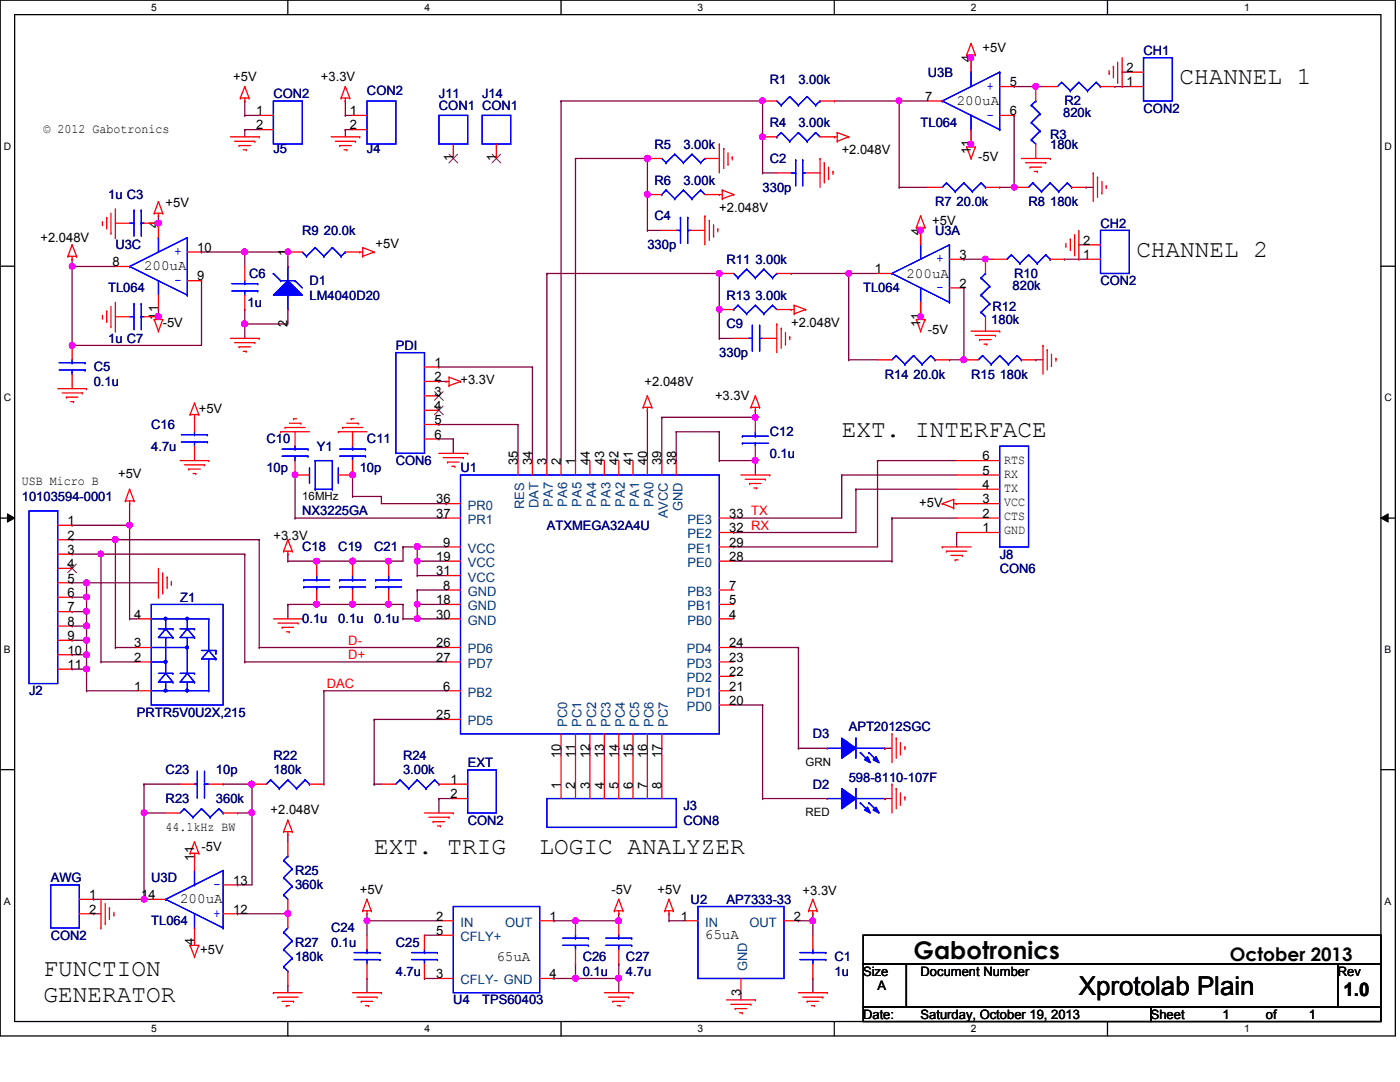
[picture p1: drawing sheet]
<svg xmlns="http://www.w3.org/2000/svg" width="279mm" height="216mm" viewBox="0 0 279 216" stroke-linecap="round" stroke-linejoin="round" font-family="sans-serif">
<defs><g id="words">
<text font-size="5.2" x="215.3" y="198.5">Xprotolab Plain</text>
<g font-size="4.9">
<text x="235.4" y="16.8">CHANNEL 1</text>
<text x="226.8" y="51.3">CHANNEL 2</text>
<text x="168" y="87.1">EXT. INTERFACE</text>
<text x="74.7" y="170.4">EXT. TRIG</text>
<text x="107.7" y="170.4">LOGIC ANALYZER</text>
<text x="182.3" y="191.3">Gabotronics</text>
<text x="8.7" y="194.8">FUNCTION</text>
<text x="8.7" y="200">GENERATOR</text>
</g>
<g font-size="3.7">
<text x="245.4" y="191.7">October 2013</text>
<text x="268.1" y="198.7">1.0</text>
</g>
<g font-size="2.8">
<text x="190.9" y="21">200uA</text>
<text x="28.7" y="54">200uA</text>
<text x="180.9" y="55.4">200uA</text>
<text x="35.9" y="180.3">200uA</text>
<text x="99.1" y="191.7">65uA</text>
<text x="140.7" y="187.4">65uA</text>
</g>
<g font-size="2.6">
<text x="196.1" y="10.4">+5V</text>
<text x="46.6" y="16.2">+5V</text>
<text x="64.1" y="16.2">+3.3V</text>
<text x="193.8" y="12.4" transform="rotate(-90 193.8 12.4)">4</text>
<text x="201.5" y="17.2">5</text>
<text x="224.8" y="17.2">1</text>
<text x="224.8" y="14.4">2</text>
<text x="51.1" y="23">1</text>
<text x="69.8" y="23">1</text>
<text x="184.6" y="20.1">7</text>
<text x="201.5" y="23">6</text>
<text x="8.7" y="26.5">© 2012 Gabotronics</text>
<text x="51.1" y="25.8">2</text>
<text x="69.8" y="25.8">2</text>
<text x="90.4" y="32.2" transform="rotate(-90 90.4 32.2)">1</text>
<text x="99" y="32.2" transform="rotate(-90 99 32.2)">1</text>
<text x="168" y="30.8">+2.048V</text>
<text x="193.8" y="30.7" transform="rotate(-90 193.8 30.7)">11</text>
<text x="195.2" y="32.2">-5V</text>
<text x="33.1" y="41.4">+5V</text>
<text x="31.6" y="45.4" transform="rotate(-90 31.6 45.4)">4</text>
<text x="143.6" y="42.3">+2.048V</text>
<text x="183.7" y="46.9" transform="rotate(-90 183.7 46.9)">4</text>
<text x="186.1" y="44.9">+5V</text>
<text x="8.1" y="48.3">+2.048V</text>
<text x="22.4" y="53.1">8</text>
<text x="39.4" y="50.2">10</text>
<text x="57.4" y="51.2" transform="rotate(-90 57.4 51.2)">1</text>
<text x="75" y="49.4">+5V</text>
<text x="191.5" y="51.7">3</text>
<text x="216.2" y="51.7">1</text>
<text x="216.2" y="48.8">2</text>
<text x="39.4" y="56">9</text>
<text x="174.6" y="54.5">1</text>
<text x="191.5" y="57.4">2</text>
<text x="31.6" y="63.8" transform="rotate(-90 31.6 63.8)">11</text>
<text x="32.5" y="65.2">-5V</text>
<text x="57.4" y="65.2" transform="rotate(-90 57.4 65.2)">2</text>
<text x="157.9" y="65.2">+2.048V</text>
<text x="183.7" y="65.2" transform="rotate(-90 183.7 65.2)">11</text>
<text x="185.2" y="66.7">-5V</text>
<text x="86.7" y="73.2">1</text>
<text x="86.7" y="76.1">2</text>
<text x="91.9" y="76.7">+3.3V</text>
<text x="128.7" y="77">+2.048V</text>
<text x="39.7" y="82.5">+5V</text>
<text x="86.7" y="79">3</text>
<text x="86.7" y="81.8">4</text>
<text x="142.7" y="79.9">+3.3V</text>
<text x="86.7" y="84.7">5</text>
<text x="86.7" y="87.5">6</text>
<text x="23.6" y="95.4">+5V</text>
<text x="103.3" y="92.8" transform="rotate(-90 103.3 92.8)">35</text>
<text x="106.2" y="92.8" transform="rotate(-90 106.2 92.8)">34</text>
<text x="109.1" y="92.8" transform="rotate(-90 109.1 92.8)">3</text>
<text x="111.9" y="92.8" transform="rotate(-90 111.9 92.8)">2</text>
<text x="114.8" y="92.8" transform="rotate(-90 114.8 92.8)">1</text>
<text x="117.7" y="92.8" transform="rotate(-90 117.7 92.8)">44</text>
<text x="120.6" y="92.8" transform="rotate(-90 120.6 92.8)">43</text>
<text x="123.4" y="92.8" transform="rotate(-90 123.4 92.8)">42</text>
<text x="126.3" y="92.8" transform="rotate(-90 126.3 92.8)">41</text>
<text x="129.2" y="92.8" transform="rotate(-90 129.2 92.8)">40</text>
<text x="132" y="92.8" transform="rotate(-90 132 92.8)">39</text>
<text x="134.9" y="92.8" transform="rotate(-90 134.9 92.8)">38</text>
<text x="196.1" y="94.7">5</text>
<text x="196.1" y="91.9">6</text>
<text x="200.4" y="92.5">RTS</text>
<text x="200.4" y="95.3">RX</text>
<text x="4.4" y="96.9">USB Micro B</text>
<text x="87" y="100.5">36</text>
<text x="183.5" y="101.1">+5V</text>
<text x="196.1" y="100.5">3</text>
<text x="196.1" y="97.6">4</text>
<text x="200.4" y="98.1">TX</text>
<text x="200.4" y="100.9">VCC</text>
<text x="13.5" y="104.8">1</text>
<text x="13.5" y="107.7">2</text>
<text x="54.6" y="107.7">+3.3V</text>
<text x="87" y="103.3">37</text>
<text x="145.5" y="106.2">32 RX</text>
<text x="145.5" y="103.3">33 TX</text>
<text x="196.1" y="106.2">1</text>
<text x="196.1" y="103.3">2</text>
<text x="200.4" y="103.7">CTS</text>
<text x="200.4" y="106.5">GND</text>
<text x="13.5" y="110.5">3</text>
<text x="13.5" y="113.4">4</text>
<text x="87" y="111.9">19</text>
<text x="88.5" y="109.1">9</text>
<text x="145.5" y="111.9">28</text>
<text x="145.5" y="109.1">29</text>
<text x="13.5" y="116.2">5</text>
<text x="13.5" y="119.1">6</text>
<text x="87" y="114.8">31</text>
<text x="88.5" y="117.7">8</text>
<text x="145.5" y="117.7">7</text>
<text x="13.5" y="122">7</text>
<text x="13.5" y="124.9">8</text>
<text x="26.8" y="123.4">4</text>
<text x="87" y="120.6">18</text>
<text x="87" y="123.4">30</text>
<text x="145.5" y="123.4">4</text>
<text x="145.5" y="120.6">5</text>
<text x="13.5" y="127.7">9</text>
<text x="13.5" y="130.6">10</text>
<text x="26.8" y="129.2">3</text>
<text x="87" y="129.2">26</text>
<text x="145.5" y="129.2">24</text>
<text x="13.5" y="133.5">11</text>
<text x="26.8" y="137.8">1</text>
<text x="26.8" y="132">2</text>
<text x="87" y="132">27</text>
<text x="88.5" y="137.8">6</text>
<text x="145.5" y="137.8">21</text>
<text x="145.5" y="134.9">22</text>
<text x="145.5" y="132">23</text>
<text x="87" y="143.5">25</text>
<text x="145.5" y="140.6">20</text>
<text x="111.9" y="151.3" transform="rotate(-90 111.9 151.3)">10</text>
<text x="114.8" y="151.3" transform="rotate(-90 114.8 151.3)">11</text>
<text x="117.7" y="151.3" transform="rotate(-90 117.7 151.3)">12</text>
<text x="120.6" y="151.3" transform="rotate(-90 120.6 151.3)">13</text>
<text x="123.4" y="151.3" transform="rotate(-90 123.4 151.3)">14</text>
<text x="126.3" y="151.3" transform="rotate(-90 126.3 151.3)">15</text>
<text x="129.2" y="151.3" transform="rotate(-90 129.2 151.3)">16</text>
<text x="132" y="151.3" transform="rotate(-90 132 151.3)">17</text>
<text x="89.9" y="156.4">1</text>
<text x="89.9" y="159.3">2</text>
<text x="111.9" y="157.4" transform="rotate(-90 111.9 157.4)">1</text>
<text x="114.8" y="157.4" transform="rotate(-90 114.8 157.4)">2</text>
<text x="117.7" y="157.4" transform="rotate(-90 117.7 157.4)">3</text>
<text x="120.6" y="157.4" transform="rotate(-90 120.6 157.4)">4</text>
<text x="123.4" y="157.4" transform="rotate(-90 123.4 157.4)">5</text>
<text x="126.3" y="157.4" transform="rotate(-90 126.3 157.4)">6</text>
<text x="129.2" y="157.4" transform="rotate(-90 129.2 157.4)">7</text>
<text x="132" y="157.4" transform="rotate(-90 132 157.4)">8</text>
<text x="33.1" y="165.7">44.1kHz BW</text>
<text x="54" y="162.5">+2.048V</text>
<text x="38.8" y="171.7" transform="rotate(-90 38.8 171.7)">11</text>
<text x="40.2" y="169.7">-5V</text>
<text x="17.8" y="179.4">1</text>
<text x="28.2" y="179.4">14</text>
<text x="46.5" y="176.5">13</text>
<text x="71.8" y="178.3">+5V</text>
<text x="122" y="178.3">-5V</text>
<text x="131.2" y="178.3">+5V</text>
<text x="160.2" y="178.6">+3.3V</text>
<text x="17.8" y="182.3">2</text>
<text x="46.5" y="182.3">12</text>
<text x="87" y="183.7">2</text>
<text x="109.7" y="183.7">1</text>
<text x="135.8" y="183.7">1</text>
<text x="158.5" y="183.7">2</text>
<text x="38.8" y="188.6" transform="rotate(-90 38.8 188.6)">4</text>
<text x="40" y="190.4">+5V</text>
<text x="87" y="186.6">5</text>
<text x="87" y="195.2">3</text>
<text x="109.7" y="195.2">4</text>
<text x="172.3" y="194.7">Size</text>
<text x="175.1" y="197.6">A</text>
<text x="183.7" y="194.7">Document Number</text>
<text x="267" y="194.7">Rev</text>
<text x="147.8" y="198.7" transform="rotate(-90 147.8 198.7)">3</text>
<text x="172.3" y="203.3">Date:</text>
<text x="183.7" y="203.3">Saturday, October 19, 2013</text>
<text x="229.7" y="203.3">Sheet</text>
<text x="244" y="203.3">1</text>
<text x="252.6" y="203.3">of</text>
<text x="261.2" y="203.3">1</text>
</g>
<g font-size="2.6" fill="#000080">
<text x="228.2" y="11">CH1</text>
<text x="153.6" y="16.7">R1</text>
<text x="159.3" y="16.7">3.00k</text>
<text x="185.2" y="15.3">U3B</text>
<text x="54.6" y="19.6">CON2</text>
<text x="73.2" y="19">CON2</text>
<text x="87.6" y="19.6">J11</text>
<text x="87.6" y="21.9">CON1 CON1</text>
<text x="96.2" y="19.6">J14</text>
<text x="212.2" y="23.3">820k</text>
<text x="212.4" y="21">R2</text>
<text x="228.2" y="22.5">CON2</text>
<text x="130.6" y="29.6">R5</text>
<text x="136.4" y="29.6">3.00k</text>
<text x="153.6" y="25.4">R4</text>
<text x="159.3" y="25.4">3.00k</text>
<text x="183.7" y="25.4">TL064</text>
<text x="209.6" y="27.6">R3</text>
<text x="209.6" y="29.6">180k</text>
<text x="54.6" y="30.5">J5</text>
<text x="73.2" y="30.5">J4</text>
<text x="153.6" y="32.5">C2</text>
<text x="21.6" y="39.7">1u C3</text>
<text x="130.6" y="36.8">R6</text>
<text x="136.4" y="36.8">3.00k</text>
<text x="152.2" y="38.3">330p</text>
<text x="186.6" y="41.1">R7 20.0k</text>
<text x="205.3" y="41.1">R8 180k</text>
<text x="60.3" y="46.9">R9 20.0k</text>
<text x="130.6" y="44">C4</text>
<text x="186.6" y="46.9">U3A</text>
<text x="219.6" y="45.4">CH2</text>
<text x="23" y="49.7">U3C</text>
<text x="129.2" y="49.7">330p</text>
<text x="145" y="52.6">R11 3.00k</text>
<text x="21.6" y="58.3">TL064</text>
<text x="49.7" y="55.5">C6</text>
<text x="61.8" y="56.9">D1</text>
<text x="61.8" y="59.8">LM4040D20</text>
<text x="145" y="59.8">R13 3.00k</text>
<text x="172.3" y="58.3">TL064</text>
<text x="202.1" y="57.8">820k</text>
<text x="202.4" y="55.5">R10</text>
<text x="219.6" y="56.9">CON2</text>
<text x="49.4" y="61.2">1u</text>
<text x="145" y="65.5">C9</text>
<text x="197.8" y="64.6">180k</text>
<text x="198.1" y="62.1">R12</text>
<text x="21.6" y="68.4">1u C7</text>
<text x="79" y="69.8">PDI</text>
<text x="143.6" y="71.2">330p</text>
<text x="18.7" y="74.1">C5</text>
<text x="18.7" y="77">0.1u</text>
<text x="176.6" y="75.6">R14 20.0k</text>
<text x="193.8" y="75.6">R15 180k</text>
<text x="30.2" y="85.6">C16</text>
<text x="30.2" y="89.9">4.7u</text>
<text x="53.2" y="88.5">C10</text>
<text x="63.2" y="89.9">Y1</text>
<text x="73.2" y="88.5">C11</text>
<text x="153.6" y="87">C12</text>
<text x="53.2" y="94.2">10p</text>
<text x="71.8" y="94.2">10p</text>
<text x="79" y="92.8">CON6</text>
<text x="91.9" y="94.2">U1</text>
<text x="153.6" y="91.4">0.1u</text>
<text x="4.4" y="99.9">10103594-0001</text>
<text x="60.3" y="102.8">NX3225GA</text>
<text x="109.1" y="105.7">ATXMEGA32A4U</text>
<text x="60.3" y="110">C18</text>
<text x="67.5" y="110">C19</text>
<text x="74.7" y="110">C21</text>
<text x="199.5" y="111.5">J8</text>
<text x="199.5" y="114.3">CON6</text>
<text x="35.9" y="120.1">Z1</text>
<text x="60.3" y="124.4">0.1u</text>
<text x="67.5" y="124.4">0.1u</text>
<text x="74.7" y="124.4">0.1u</text>
<text x="5.8" y="138.7">J2</text>
<text x="27.3" y="143">PRTR5V0U2X,215</text>
<text x="162.2" y="147.3">D3</text>
<text x="169.4" y="145.9">APT2012SGC</text>
<text x="33.1" y="154.5">C23</text>
<text x="43.1" y="154.5">10p</text>
<text x="54.6" y="151.6">R22</text>
<text x="54.6" y="154.5">180k</text>
<text x="80.4" y="151.6">R24</text>
<text x="80.4" y="154.5">3.00k</text>
<text x="93.3" y="153.1">EXT</text>
<text x="169.4" y="156">598-8110-107F</text>
<text x="33.1" y="160.2">R23</text>
<text x="43.1" y="160.2">360k</text>
<text x="136.4" y="161.7">J3</text>
<text x="162.2" y="157.4">D2</text>
<text x="93.3" y="164.5">CON2</text>
<text x="136.4" y="164.5">CON8</text>
<text x="10.1" y="176">AWG</text>
<text x="30.2" y="176">U3D</text>
<text x="58.9" y="174.6">R25</text>
<text x="58.9" y="177.5">360k</text>
<text x="30.2" y="184.7">TL064</text>
<text x="137.8" y="180.3">U2</text>
<text x="145" y="180.3">AP7333-33</text>
<text x="10.1" y="187.5">CON2</text>
<text x="58.9" y="188.9">R27</text>
<text x="58.9" y="191.8">180k</text>
<text x="66.1" y="186.1">C24</text>
<text x="66.1" y="188.9">0.1u</text>
<text x="79" y="188.9">C25</text>
<text x="116.3" y="191.8">C26</text>
<text x="124.9" y="191.8">C27</text>
<text x="166.5" y="191.8">C1</text>
<text x="79" y="194.7">4.7u</text>
<text x="116.3" y="194.7">0.1u</text>
<text x="124.9" y="194.7">4.7u</text>
<text x="166.5" y="194.7">1u</text>
<text x="90.5" y="200.4">U4</text>
<text x="96.2" y="200.4">TPS60403</text>
</g>
<g font-size="2.6" fill="#00f">
<text x="196.9" y="17.9">+</text>
<text x="196.9" y="23.7">-</text>
<text x="34.8" y="50.9">+</text>
<text x="186.9" y="52.4">+</text>
<text x="34.8" y="56.6">-</text>
<text x="186.9" y="58.1">-</text>
<text x="44" y="175.9" transform="rotate(180 44 175.9)">-</text>
<text x="44" y="181.6" transform="rotate(180 44 181.6)">+</text>
</g>
<g font-size="2.6" fill="#004080">
<text x="93.3" y="101.7">PR0</text>
<text x="104.6" y="101.6" transform="rotate(-90 104.6 101.6)">RES</text>
<text x="107.5" y="101.4" transform="rotate(-90 107.5 101.4)">DAT</text>
<text x="110.4" y="101.1" transform="rotate(-90 110.4 101.1)">PA7</text>
<text x="113.2" y="101.1" transform="rotate(-90 113.2 101.1)">PA6</text>
<text x="116.1" y="101.1" transform="rotate(-90 116.1 101.1)">PA5</text>
<text x="119" y="101.1" transform="rotate(-90 119 101.1)">PA4</text>
<text x="121.8" y="101.1" transform="rotate(-90 121.8 101.1)">PA3</text>
<text x="124.7" y="101.1" transform="rotate(-90 124.7 101.1)">PA2</text>
<text x="127.6" y="101.1" transform="rotate(-90 127.6 101.1)">PA1</text>
<text x="130.4" y="101.1" transform="rotate(-90 130.4 101.1)">PA0</text>
<text x="136.2" y="102" transform="rotate(-90 136.2 102)">GND</text>
<text x="93.3" y="104.6">PR1</text>
<text x="133.3" y="103.4" transform="rotate(-90 133.3 103.4)">AVCC</text>
<text x="137.2" y="107.4">PE2</text>
<text x="137.2" y="104.6">PE3</text>
<text x="93.3" y="110.3">VCC</text>
<text x="93.3" y="113.2">VCC</text>
<text x="137.2" y="113.2">PE0</text>
<text x="137.2" y="110.3">PE1</text>
<text x="93.3" y="118.9">GND</text>
<text x="93.3" y="116">VCC</text>
<text x="137.2" y="118.9">PB3</text>
<text x="93.3" y="121.8">GND</text>
<text x="93.3" y="124.7">GND</text>
<text x="137.2" y="124.7">PB0</text>
<text x="137.2" y="121.8">PB1</text>
<text x="93.3" y="130.4">PD6</text>
<text x="137.1" y="130.4">PD4</text>
<text x="93.3" y="133.3">PD7</text>
<text x="137.1" y="136.1">PD2</text>
<text x="137.1" y="133.3">PD3</text>
<text x="93.3" y="139">PB2</text>
<text x="137.1" y="141.9">PD0</text>
<text x="137.1" y="139">PD1</text>
<text x="93.3" y="144.7">PD5</text>
<text x="113.2" y="145" transform="rotate(-90 113.2 145)">PC0</text>
<text x="116.1" y="145" transform="rotate(-90 116.1 145)">PC1</text>
<text x="119" y="145" transform="rotate(-90 119 145)">PC2</text>
<text x="121.8" y="145" transform="rotate(-90 121.8 145)">PC3</text>
<text x="124.7" y="145" transform="rotate(-90 124.7 145)">PC4</text>
<text x="127.6" y="145" transform="rotate(-90 127.6 145)">PC5</text>
<text x="130.4" y="145" transform="rotate(-90 130.4 145)">PC6</text>
<text x="133.3" y="145" transform="rotate(-90 133.3 145)">PC7</text>
<text x="91.9" y="184.9">IN</text>
<text x="100.8" y="184.9">OUT</text>
<text x="140.7" y="184.9">IN</text>
<text x="149.6" y="184.9">OUT</text>
<text x="91.9" y="187.8">CFLY+</text>
<text x="91.9" y="196.4">CFLY- GND</text>
<text x="149.1" y="193.8" transform="rotate(-90 149.1 193.8)">GND</text>
</g>
<g font-size="2.6" fill="#f00">
<text x="69.5" y="128.6">D-</text>
<text x="69.5" y="131.5">D+</text>
<text x="65.2" y="137.2">DAC</text>
</g>
<g font-size="2.3">
<text x="60.3" y="99.7">16MHz</text>
<text x="160.8" y="152.8">GRN</text>
<text x="160.8" y="162.9">RED</text>
</g>
<g font-size="2">
<text x="30.2" y="2.2">5</text>
<text x="84.7" y="2.2">4</text>
<text x="139.2" y="2.2">3</text>
<text x="193.8" y="2.2">2</text>
<text x="248.3" y="2.2">1</text>
<text x=".8" y="29.8">D</text>
<text x="276.3" y="29.8">D</text>
<text x=".8" y="80.1">C</text>
<text x="276.3" y="80.1">C</text>
<text x=".8" y="130.3">B</text>
<text x="276.3" y="130.3">B</text>
<text x=".8" y="180.5">A</text>
<text x="276.3" y="180.5">A</text>
<text x="30.2" y="206">5</text>
<text x="84.7" y="206">4</text>
<text x="139.2" y="206">3</text>
<text x="193.8" y="206">2</text>
<text x="248.3" y="206">1</text>
</g>
</g></defs>
<path d="M0 0h278.5v206.7h-278.5zM2.9 2.9h272.7v200.9h-272.7z" fill="none" stroke="#000" stroke-width=".25"/>
<g fill="#fff">
<path d="M30.2 .3h1.1v2.3h-1.1z"/>
<path d="M30.2 204.1h1.1v2.3h-1.1z"/>
</g>
<path d="M57.4 0v2.9M57.4 203.8v2.9" fill="none" stroke="#000" stroke-width=".25"/>
<g fill="#fff">
<path d="M84.7 .3h1.1v2.3h-1.1z"/>
<path d="M84.7 204.1h1.1v2.3h-1.1z"/>
</g>
<path d="M112 0v2.9M112 203.8v2.9" fill="none" stroke="#000" stroke-width=".25"/>
<g fill="#fff">
<path d="M139.2 .3h1.1v2.3h-1.1z"/>
<path d="M139.2 204.1h1.1v2.3h-1.1z"/>
</g>
<path d="M166.5 0v2.9M166.5 203.8v2.9" fill="none" stroke="#000" stroke-width=".25"/>
<g fill="#fff">
<path d="M193.8 .3h1.1v2.3h-1.1z"/>
<path d="M193.8 204.1h1.1v2.3h-1.1z"/>
</g>
<path d="M221 0v2.9M221 203.8v2.9" fill="none" stroke="#000" stroke-width=".25"/>
<g fill="#fff">
<path d="M248.3 .3h1.1v2.3h-1.1z"/>
<path d="M248.3 204.1h1.1v2.3h-1.1z"/>
<path d="M.8 28h1.4v2.3h-1.4z"/>
<path d="M276.3 28h1.4v2.3h-1.4z"/>
<path d="M.8 78.2h1.4v2.3h-1.4z"/>
<path d="M276.3 78.2h1.4v2.3h-1.4z"/>
</g>
<path d="M0 53.1h2.9M275.6 53.1h2.9" fill="none" stroke="#000" stroke-width=".25"/>
<g fill="#fff">
<path d="M.8 128.5h1.3v2.2h-1.3z"/>
<path d="M276.3 128.5h1.3v2.2h-1.3z"/>
</g>
<path d="M0 103.4h2.9M275.6 103.4h2.9" fill="none" stroke="#000" stroke-width=".25"/>
<path d="M1.5 102.5l1.4 .9-1.4 .8zM275.6 103.4l1.4-.9v1.7z" fill="#000"/>
<path d="M1.5 102.5l1.4 .9-1.4 .8zM275.6 103.4l1.4-.9v1.7z" fill="none" stroke="#000" stroke-width=".2"/>
<g fill="#fff">
<path d="M.8 178.7h1.3v2.2h-1.3z"/>
<path d="M276.3 178.7h1.3v2.2h-1.3z"/>
</g>
<path d="M0 153.6h2.9M275.6 153.6h2.9" fill="none" stroke="#000" stroke-width=".25"/>
<g fill="none" stroke="#800040" stroke-width=".25">
<path d="M222.5 17.3h.1M222.5 17.3h2.9M223.9 14.4h.1M223.9 14.4h1.5M48.9 20.2h.1M48.9 23h.1M48.9 25.9h.1M48.9 20.2v2.8M48.9 25.9v1.4M48.9 23h2.8M48.9 25.9h2.8M168 94.8h.1"/>
<path d="M168 94.8h22.9M168 94.8v8.6h-21.6M170.8 97.6h.1M170.8 97.6h20.1M170.8 97.6v8.7h-24.4M175.1 91.9h.1M175.1 91.9v17.2M175.1 91.9h15.8M146.4 106.3h.1M146.4 103.4h.1M178 103.4h.1M178 103.4v8.6"/>
<path d="M178 103.4h12.9M146.4 129.2h12.9M159.3 129.2h.1M159.3 129.2v20.1M74.7 143.6h.1M74.7 156.5h.1M74.7 143.6h14.3M74.7 143.6v12.9M146.4 140.7h5.8M152.2 159.3h.1M152.2 140.7h.1M152.2 159.3h12.9"/>
<path d="M152.2 140.7v18.6M159.3 149.3h.1M159.3 149.3h5.8M176.6 149.3h.1M176.6 149.3h1.4M18.7 182.3h.1M18.7 182.3h1.5M73.2 183.7h.1M73.2 182.3v4.3M73.2 183.7h14.4M110.6 195.2h.1M110.6 195.2h4.3"/>
<path d="M162.2 195.2h.1M162.2 182.3h.1M162.2 182.3v1.4M162.2 195.2v2.9"/>
</g>
<circle cx="73.2" cy="183.7" r=".56" fill="#f0f"/>
<circle cx="73.2" cy="183.7" r=".56" fill="none" stroke="#f0f" stroke-width=".25"/>
<path d="M183.7 46h.1M183.7 46v2.9M146.4 109.1h.1M146.4 109.1h28.7" fill="none" stroke="#800040" stroke-width=".25"/>
<circle cx="183.7" cy="45.9" r=".56" fill="#f0f"/>
<circle cx="183.7" cy="45.9" r=".56" fill="none" stroke="#f0f" stroke-width=".25"/>
<path d="M192.4 57.4h.1M192.4 57.4v14.4h-2.9M189.5 71.8h.1" fill="none" stroke="#800040" stroke-width=".25"/>
<circle cx="192.3" cy="71.8" r=".56" fill="#f0f"/>
<circle cx="192.3" cy="71.8" r=".56" fill="none" stroke="#f0f" stroke-width=".25"/>
<path d="M212.4 51.7h.1M212.4 51.7h4.3M87.6 73.2h.1M87.6 73.2h18.7M106.3 73.2h.1M106.3 73.2v18.7M206.7 71.8h.1M206.7 71.8h1.5M87.6 84.7h.1M87.6 84.7h15.8M63.2 112h.1M63.2 112h7.2" fill="none" stroke="#800040" stroke-width=".25"/>
<circle cx="70.4" cy="112" r=".56" fill="#f0f"/>
<circle cx="70.4" cy="112" r=".56" fill="none" stroke="#f0f" stroke-width=".25"/>
<circle cx="63.2" cy="112" r=".56" fill="#f0f"/>
<circle cx="63.2" cy="112" r=".56" fill="none" stroke="#f0f" stroke-width=".25"/>
<path d="M70.4 112h.1M70.4 112h7.2" fill="none" stroke="#800040" stroke-width=".25"/>
<circle cx="77.5" cy="112" r=".56" fill="#f0f"/>
<circle cx="77.5" cy="112" r=".56" fill="none" stroke="#f0f" stroke-width=".25"/>
<circle cx="70.4" cy="112" r=".56" fill="#f0f"/>
<circle cx="70.4" cy="112" r=".56" fill="none" stroke="#f0f" stroke-width=".25"/>
<path d="M63.2 120.6h.1M63.2 120.6h7.2" fill="none" stroke="#800040" stroke-width=".25"/>
<circle cx="70.4" cy="120.6" r=".56" fill="#f0f"/>
<circle cx="70.4" cy="120.6" r=".56" fill="none" stroke="#f0f" stroke-width=".25"/>
<circle cx="63.2" cy="120.6" r=".56" fill="#f0f"/>
<circle cx="63.2" cy="120.6" r=".56" fill="none" stroke="#f0f" stroke-width=".25"/>
<path d="M70.4 120.6h.1M70.4 120.6h7.2" fill="none" stroke="#800040" stroke-width=".25"/>
<circle cx="77.5" cy="120.6" r=".56" fill="#f0f"/>
<circle cx="77.5" cy="120.6" r=".56" fill="none" stroke="#f0f" stroke-width=".25"/>
<circle cx="70.4" cy="120.6" r=".56" fill="#f0f"/>
<circle cx="70.4" cy="120.6" r=".56" fill="none" stroke="#f0f" stroke-width=".25"/>
<path d="M40.2 56h.1M40.2 56v12.9h-25.8M14.4 68.9h.1M150.7 81.9h.1M150.7 81.9v1.4M57.4 110.6h.1M57.4 110.6v1.4" fill="none" stroke="#800040" stroke-width=".25"/>
<circle cx="150.7" cy="83.3" r=".56" fill="#f0f"/>
<circle cx="150.7" cy="83.3" r=".56" fill="none" stroke="#f0f" stroke-width=".25"/>
<path d="M14.4 51.7h.1M14.4 51.7v1.5M132.1 83.3h.1M132.1 83.3h18.6" fill="none" stroke="#800040" stroke-width=".25"/>
<circle cx="14.4" cy="53.1" r=".56" fill="#f0f"/>
<circle cx="14.4" cy="53.1" r=".56" fill="none" stroke="#f0f" stroke-width=".25"/>
<path d="M132.1 83.3h.1M132.1 83.3v8.6M80.4 109.1h.1M80.4 109.1h2.9" fill="none" stroke="#800040" stroke-width=".25"/>
<circle cx="83.3" cy="109.1" r=".56" fill="#f0f"/>
<circle cx="83.3" cy="109.1" r=".56" fill="none" stroke="#f0f" stroke-width=".25"/>
<path d="M83.3 120.6h.1M83.3 120.6v2.9" fill="none" stroke="#800040" stroke-width=".25"/>
<circle cx="83.3" cy="123.4" r=".56" fill="#f0f"/>
<circle cx="83.3" cy="123.4" r=".56" fill="none" stroke="#f0f" stroke-width=".25"/>
<circle cx="83.3" cy="120.6" r=".56" fill="#f0f"/>
<circle cx="83.3" cy="120.6" r=".56" fill="none" stroke="#f0f" stroke-width=".25"/>
<path d="M48.9 64.6h.1M48.9 64.6v2.9M57.4 112h.1M57.4 112h5.8M77.6 120.6h.1M77.6 120.6h2.8M80.4 120.6h.1M80.4 123.5h.1M80.4 120.6v2.9M80.4 123.5h2.9" fill="none" stroke="#800040" stroke-width=".25"/>
<circle cx="48.8" cy="64.6" r=".56" fill="#f0f"/>
<circle cx="48.8" cy="64.6" r=".56" fill="none" stroke="#f0f" stroke-width=".25"/>
<path d="M57.4 50.3h.1M57.4 50.3v2.9M57.4 61.8h.1M57.4 61.8v2.8" fill="none" stroke="#800040" stroke-width=".25"/>
<circle cx="57.4" cy="50.2" r=".56" fill="#f0f"/>
<circle cx="57.4" cy="50.2" r=".56" fill="none" stroke="#f0f" stroke-width=".25"/>
<path d="M48.9 50.3h.1M48.9 50.3v2.9" fill="none" stroke="#800040" stroke-width=".25"/>
<circle cx="48.8" cy="50.2" r=".56" fill="#f0f"/>
<circle cx="48.8" cy="50.2" r=".56" fill="none" stroke="#f0f" stroke-width=".25"/>
<path d="M40.2 50.3h.1M40.2 50.3h8.7M48.9 61.8h.1M48.9 61.8v2.8" fill="none" stroke="#800040" stroke-width=".25"/>
<circle cx="48.8" cy="64.6" r=".56" fill="#f0f"/>
<circle cx="48.8" cy="64.6" r=".56" fill="none" stroke="#f0f" stroke-width=".25"/>
<path d="M150.7 91.9h.1M150.7 91.9v2.9" fill="none" stroke="#800040" stroke-width=".25"/>
<circle cx="150.7" cy="91.9" r=".56" fill="#f0f"/>
<circle cx="150.7" cy="91.9" r=".56" fill="none" stroke="#f0f" stroke-width=".25"/>
<g fill="none" stroke="#800040" stroke-width=".25">
<path d="M14.4 53.2h.1M14.4 53.2h8.6M31.6 61.8h.1M31.6 61.8v1.4M48.9 64.6h.1M48.9 64.6h8.5M87.6 87.6h.1M87.6 87.6h2.9M90.5 87.6h.1M90.5 87.6v2.9M77.6 112h.1M80.4 109.1h.1"/>
<path d="M80.4 109.1v2.9h-2.8"/>
</g>
<circle cx="31.6" cy="63.2" r=".56" fill="#f0f"/>
<circle cx="31.6" cy="63.2" r=".56" fill="none" stroke="#f0f" stroke-width=".25"/>
<path d="M31.6 43.1h.1M31.6 43.1v1.4" fill="none" stroke="#800040" stroke-width=".25"/>
<circle cx="31.6" cy="44.5" r=".56" fill="#f0f"/>
<circle cx="31.6" cy="44.5" r=".56" fill="none" stroke="#f0f" stroke-width=".25"/>
<g fill="none" stroke="#800040" stroke-width=".25">
<path d="M68.9 25.9h.1M68.9 20.2h.1M68.9 23h.1M68.9 20.2v2.8M68.9 25.9v1.4M68.9 25.9h1.5M68.9 23h1.5M196.7 51.7h.1M196.7 51.7h1.4M84.7 195.2h.1M84.7 186.6h.1M84.7 195.2h2.9"/>
<path d="M84.7 186.6h2.9M133.5 182.3h.1M133.5 182.3v1.4M162.2 183.7h.1M162.2 183.7v2.9"/>
</g>
<circle cx="196.6" cy="51.7" r=".56" fill="#f0f"/>
<circle cx="196.6" cy="51.7" r=".56" fill="none" stroke="#f0f" stroke-width=".25"/>
<path d="M169.4 54.6h.1M169.4 54.6v17.2M129.2 81.9h.1M129.2 81.9v10" fill="none" stroke="#800040" stroke-width=".25"/>
<circle cx="169.4" cy="54.6" r=".56" fill="#f0f"/>
<circle cx="169.4" cy="54.6" r=".56" fill="none" stroke="#f0f" stroke-width=".25"/>
<path d="M143.6 54.6h.1M143.6 54.6v7.2" fill="none" stroke="#800040" stroke-width=".25"/>
<circle cx="143.5" cy="61.7" r=".56" fill="#f0f"/>
<circle cx="143.5" cy="61.7" r=".56" fill="none" stroke="#f0f" stroke-width=".25"/>
<circle cx="143.5" cy="54.6" r=".56" fill="#f0f"/>
<circle cx="143.5" cy="54.6" r=".56" fill="none" stroke="#f0f" stroke-width=".25"/>
<path d="M87.6 76.1h.1M87.6 76.1h1.4M83.3 112h.1M83.3 112v2.9" fill="none" stroke="#800040" stroke-width=".25"/>
<circle cx="83.3" cy="112" r=".56" fill="#f0f"/>
<circle cx="83.3" cy="112" r=".56" fill="none" stroke="#f0f" stroke-width=".25"/>
<path d="M112 20.2h.1M112 20.2v71.7M193.8 25.9h.1M193.8 25.9v2.8M109.1 54.6h.1M109.1 54.6v37.3M57.4 120.6h.1M57.4 120.6v2.9M57.4 120.6h5.8" fill="none" stroke="#800040" stroke-width=".25"/>
<circle cx="193.8" cy="28.7" r=".56" fill="#f0f"/>
<circle cx="193.8" cy="28.7" r=".56" fill="none" stroke="#f0f" stroke-width=".25"/>
<path d="M206.7 17.3h.1M206.7 17.3h1.5M216.7 37.4h.1M216.7 37.4h1.5" fill="none" stroke="#800040" stroke-width=".25"/>
<circle cx="206.7" cy="17.2" r=".56" fill="#f0f"/>
<circle cx="206.7" cy="17.2" r=".56" fill="none" stroke="#f0f" stroke-width=".25"/>
<path d="M193.8 11.5h.1M193.8 11.5v2.9" fill="none" stroke="#800040" stroke-width=".25"/>
<circle cx="193.8" cy="11.5" r=".56" fill="#f0f"/>
<circle cx="193.8" cy="11.5" r=".56" fill="none" stroke="#f0f" stroke-width=".25"/>
<path d="M199.5 37.4h.1M202.4 23h.1M202.4 23v14.4h-2.9" fill="none" stroke="#800040" stroke-width=".25"/>
<circle cx="202.4" cy="37.3" r=".56" fill="#f0f"/>
<circle cx="202.4" cy="37.3" r=".56" fill="none" stroke="#f0f" stroke-width=".25"/>
<path d="M179.5 20.2h.1M179.5 20.2v17.2" fill="none" stroke="#800040" stroke-width=".25"/>
<circle cx="179.4" cy="20.1" r=".56" fill="#f0f"/>
<circle cx="179.4" cy="20.1" r=".56" fill="none" stroke="#f0f" stroke-width=".25"/>
<g fill="none" stroke="#800040" stroke-width=".25">
<path d="M166.5 20.2h.1M166.5 20.2h13M179.5 37.4h.1M179.5 37.4h5.7M157.9 54.6h.1M157.9 54.6h11.5M143.6 61.8h.1M143.6 61.8v5.7M169.4 71.8h.1M169.4 71.8h5.7M83.3 109.1h.1M83.3 112h.1"/>
<path d="M83.3 109.1h5.7M83.3 112h5.7M83.3 109.1v2.9"/>
</g>
<circle cx="83.3" cy="109.1" r=".56" fill="#f0f"/>
<circle cx="83.3" cy="109.1" r=".56" fill="none" stroke="#f0f" stroke-width=".25"/>
<g fill="none" stroke="#800040" stroke-width=".25">
<path d="M152.2 34.5h.1M152.2 34.5h2.8M143.6 67.5h.1M143.6 67.5h2.8M183.7 60.3h.1M183.7 60.3v2.9M103.4 84.7h.1M103.4 84.7v7.2M83.3 114.9h.1M83.3 117.7h.1M83.3 114.9h5.7M83.3 117.7h5.7"/>
<path d="M83.3 117.7v2.9M83.3 120.6h.1M83.3 123.5h.1M83.3 120.6h5.7M83.3 123.5h5.7"/>
</g>
<circle cx="183.7" cy="63.2" r=".56" fill="#f0f"/>
<circle cx="183.7" cy="63.2" r=".56" fill="none" stroke="#f0f" stroke-width=".25"/>
<path d="M152.2 27.3h.1M152.2 27.3v7.2" fill="none" stroke="#800040" stroke-width=".25"/>
<circle cx="152.1" cy="27.3" r=".56" fill="#f0f"/>
<circle cx="152.1" cy="27.3" r=".56" fill="none" stroke="#f0f" stroke-width=".25"/>
<path d="M114.9 195.2h.1M114.9 195.2h8.6" fill="none" stroke="#800040" stroke-width=".25"/>
<circle cx="123.4" cy="195.2" r=".56" fill="#f0f"/>
<circle cx="123.4" cy="195.2" r=".56" fill="none" stroke="#f0f" stroke-width=".25"/>
<path d="M114.9 192.4h.1M114.9 192.4v2.8M123.5 195.2h.1M123.5 192.4h.1M123.5 192.4v5.7" fill="none" stroke="#800040" stroke-width=".25"/>
<circle cx="114.8" cy="195.2" r=".56" fill="#f0f"/>
<circle cx="114.8" cy="195.2" r=".56" fill="none" stroke="#f0f" stroke-width=".25"/>
<path d="M114.9 183.7h.1M114.9 183.7h8.6" fill="none" stroke="#800040" stroke-width=".25"/>
<circle cx="123.4" cy="183.7" r=".56" fill="#f0f"/>
<circle cx="123.4" cy="183.7" r=".56" fill="none" stroke="#f0f" stroke-width=".25"/>
<circle cx="114.8" cy="183.7" r=".56" fill="#f0f"/>
<circle cx="114.8" cy="183.7" r=".56" fill="none" stroke="#f0f" stroke-width=".25"/>
<path d="M47.4 176.6h.1M50.3 162.2h.1M50.3 162.2v14.4h-2.9M123.5 182.3h.1M123.5 182.3v1.4" fill="none" stroke="#800040" stroke-width=".25"/>
<circle cx="50.2" cy="162.2" r=".56" fill="#f0f"/>
<circle cx="50.2" cy="162.2" r=".56" fill="none" stroke="#f0f" stroke-width=".25"/>
<path d="M47.4 182.3h.1M47.4 182.3h10" fill="none" stroke="#800040" stroke-width=".25"/>
<circle cx="57.4" cy="182.3" r=".56" fill="#f0f"/>
<circle cx="57.4" cy="182.3" r=".56" fill="none" stroke="#f0f" stroke-width=".25"/>
<path d="M28.7 156.5h.1M28.7 156.5v5.7M44.5 156.5h.1M44.5 156.5h5.8M176.6 159.3h.1M176.6 159.3h1.4M28.7 162.2h.1M28.7 162.2h4.4M47.4 162.2h.1M47.4 162.2h2.9M57.4 166.5h.1M57.4 166.5v1.5" fill="none" stroke="#800040" stroke-width=".25"/>
<circle cx="50.2" cy="156.5" r=".56" fill="#f0f"/>
<circle cx="50.2" cy="156.5" r=".56" fill="none" stroke="#f0f" stroke-width=".25"/>
<g fill="none" stroke="#800040" stroke-width=".25">
<path d="M64.6 137.8h.1M64.6 137.8h24.4M64.6 137.8v18.7M28.7 156.5h.1M28.7 156.5h7.2M64.6 156.5h.1M18.7 179.5h.1M18.7 179.5h11.5M28.7 179.5h.1M28.7 162.2h.1M28.7 162.2v17.3M110.6 183.7h.1"/>
<path d="M110.6 183.7h4.3"/>
</g>
<circle cx="28.7" cy="179.4" r=".56" fill="#f0f"/>
<circle cx="28.7" cy="179.4" r=".56" fill="none" stroke="#f0f" stroke-width=".25"/>
<circle cx="28.7" cy="162.2" r=".56" fill="#f0f"/>
<circle cx="28.7" cy="162.2" r=".56" fill="none" stroke="#f0f" stroke-width=".25"/>
<g fill="none" stroke="#800040" stroke-width=".25">
<path d="M202.4 17.3h.1M202.4 17.3h4.3M112 20.2h.1M112 20.2h40.2M179.5 20.2h.1M179.5 20.2h5.7M48.9 50.3h.1M48.9 50.3h8.5M169.4 54.6h.1M169.4 54.6h5.7M192.4 51.7h.1M192.4 51.7h4.3"/>
<path d="M112 149.3h.1M112 149.3v1.4M114.9 149.3h.1M114.9 149.3v1.4M117.7 149.3h.1M117.7 149.3v1.4M120.6 149.3h.1M120.6 149.3v1.4M123.5 149.3h.1M123.5 149.3v1.4M126.3 149.3h.1M126.3 149.3v1.4"/>
<path d="M129.2 149.3h.1M129.2 149.3v1.4M132.1 149.3h.1M132.1 149.3v1.4M57.4 196.7h.1M57.4 196.7v1.4"/>
</g>
<circle cx="152.1" cy="20.1" r=".56" fill="#f0f"/>
<circle cx="152.1" cy="20.1" r=".56" fill="none" stroke="#f0f" stroke-width=".25"/>
<path d="M129.2 31.6h.1M129.2 31.6v7.2M109.1 54.6h.1M109.1 54.6h34.5M146.4 112h31.6M178 112h.1M48.9 132.1h.1M48.9 132.1h40.1M51.7 129.2h.1M51.7 129.2h37.3" fill="none" stroke="#800040" stroke-width=".25"/>
<circle cx="129.2" cy="38.8" r=".56" fill="#f0f"/>
<circle cx="129.2" cy="38.8" r=".56" fill="none" stroke="#f0f" stroke-width=".25"/>
<circle cx="129.2" cy="31.6" r=".56" fill="#f0f"/>
<circle cx="129.2" cy="31.6" r=".56" fill="none" stroke="#f0f" stroke-width=".25"/>
<path d="M114.9 31.6h.1M114.9 31.6h14.3M152.2 20.2h.1M152.2 20.2v7.1M129.2 46h.1M129.2 46h2.9" fill="none" stroke="#800040" stroke-width=".25"/>
<circle cx="129.2" cy="31.6" r=".56" fill="#f0f"/>
<circle cx="129.2" cy="31.6" r=".56" fill="none" stroke="#f0f" stroke-width=".25"/>
<path d="M129.2 38.8h.1M129.2 38.8v7.2M58.9 94.8h.1M58.9 94.8v8.6M135 86.1h.1M135 86.1v5.8M135 86.1h8.6M143.6 86.1h.1M143.6 91.9h.1M143.6 86.1v5.8M143.6 91.9h7.1" fill="none" stroke="#800040" stroke-width=".25"/>
<circle cx="58.9" cy="94.7" r=".56" fill="#f0f"/>
<circle cx="58.9" cy="94.7" r=".56" fill="none" stroke="#f0f" stroke-width=".25"/>
<path d="M70.4 94.8h.1M70.4 94.8v4.3" fill="none" stroke="#800040" stroke-width=".25"/>
<circle cx="70.4" cy="94.7" r=".56" fill="#f0f"/>
<circle cx="70.4" cy="94.7" r=".56" fill="none" stroke="#f0f" stroke-width=".25"/>
<path d="M70.4 99.1h.1M70.4 99.1h5.7M58.9 103.4h.1M58.9 103.4h30.1M147.9 198.1h.1M147.9 198.1v1.4M159.3 183.7h.1M159.3 183.7h2.9" fill="none" stroke="#800040" stroke-width=".25"/>
<circle cx="162.2" cy="183.7" r=".56" fill="#f0f"/>
<circle cx="162.2" cy="183.7" r=".56" fill="none" stroke="#f0f" stroke-width=".25"/>
<path d="M14.4 53.2h.1M14.4 53.2v15.7" fill="none" stroke="#800040" stroke-width=".25"/>
<circle cx="14.4" cy="68.9" r=".56" fill="#f0f"/>
<circle cx="14.4" cy="68.9" r=".56" fill="none" stroke="#f0f" stroke-width=".25"/>
<g fill="none" stroke="#800040" stroke-width=".25">
<path d="M114.9 31.6v60.3M215.3 48.9h.1M215.3 48.9h1.4M114.9 91.9h.1M48.9 110.6h.1M48.9 110.6v21.5M51.7 107.7h.1M51.7 107.7v21.5M190.9 106.3h.1M190.9 106.3v2.8M50.3 156.5h.1M50.3 156.5v5.7"/>
<path d="M73.2 195.2h.1M73.2 195.2v2.9M133.5 183.7h.1M133.5 183.7h2.9"/>
</g>
<circle cx="50.2" cy="156.5" r=".56" fill="#f0f"/>
<circle cx="50.2" cy="156.5" r=".56" fill="none" stroke="#f0f" stroke-width=".25"/>
<path d="M25.9 104.8h.1M25.9 104.8v18.7M17.3 137.8h.1M17.3 137.8h10" fill="none" stroke="#800040" stroke-width=".25"/>
<circle cx="25.9" cy="104.8" r=".56" fill="#f0f"/>
<circle cx="25.9" cy="104.8" r=".56" fill="none" stroke="#f0f" stroke-width=".25"/>
<path d="M20.2 110.6h.1M20.2 110.6h28.7M23 129.2h.1M23 129.2h4.3" fill="none" stroke="#800040" stroke-width=".25"/>
<circle cx="20.1" cy="110.5" r=".56" fill="#f0f"/>
<circle cx="20.1" cy="110.5" r=".56" fill="none" stroke="#f0f" stroke-width=".25"/>
<path d="M17.3 133.5h.1M17.3 133.5v4.3" fill="none" stroke="#800040" stroke-width=".25"/>
<circle cx="17.3" cy="133.5" r=".56" fill="#f0f"/>
<circle cx="17.3" cy="133.5" r=".56" fill="none" stroke="#f0f" stroke-width=".25"/>
<path d="M23 107.7h.1M23 107.7h28.7M20.2 132.1h.1M20.2 132.1h7.1" fill="none" stroke="#800040" stroke-width=".25"/>
<circle cx="23" cy="107.6" r=".56" fill="#f0f"/>
<circle cx="23" cy="107.6" r=".56" fill="none" stroke="#f0f" stroke-width=".25"/>
<path d="M14.4 104.8h.1M14.4 116.3h.1M14.4 119.2h.1M14.4 104.8h11.5M14.4 116.3h2.9M17.3 116.3h.1M17.3 116.3v2.9h-2.9M17.3 124.9h.1M17.3 124.9v2.9M25.9 123.5h.1M25.9 123.5h1.4" fill="none" stroke="#800040" stroke-width=".25"/>
<circle cx="17.3" cy="116.3" r=".56" fill="#f0f"/>
<circle cx="17.3" cy="116.3" r=".56" fill="none" stroke="#f0f" stroke-width=".25"/>
<path d="M17.3 119.2h.1M17.3 119.2v2.8h-2.9M14.4 122h.1" fill="none" stroke="#800040" stroke-width=".25"/>
<circle cx="17.3" cy="119.1" r=".56" fill="#f0f"/>
<circle cx="17.3" cy="119.1" r=".56" fill="none" stroke="#f0f" stroke-width=".25"/>
<path d="M17.3 122h.1M17.3 122v2.9" fill="none" stroke="#800040" stroke-width=".25"/>
<circle cx="17.3" cy="124.9" r=".56" fill="#f0f"/>
<circle cx="17.3" cy="124.9" r=".56" fill="none" stroke="#f0f" stroke-width=".25"/>
<circle cx="17.3" cy="122" r=".56" fill="#f0f"/>
<circle cx="17.3" cy="122" r=".56" fill="none" stroke="#f0f" stroke-width=".25"/>
<path d="M14.4 124.9h.1M14.4 127.8h.1M14.4 124.9h2.9M14.4 127.8h2.9M17.3 127.8h.1M17.3 127.8v2.8" fill="none" stroke="#800040" stroke-width=".25"/>
<circle cx="17.3" cy="127.8" r=".56" fill="#f0f"/>
<circle cx="17.3" cy="127.8" r=".56" fill="none" stroke="#f0f" stroke-width=".25"/>
<path d="M14.4 130.6h.1M14.4 130.6h2.9" fill="none" stroke="#800040" stroke-width=".25"/>
<circle cx="17.3" cy="130.7" r=".56" fill="#f0f"/>
<circle cx="17.3" cy="130.7" r=".56" fill="none" stroke="#f0f" stroke-width=".25"/>
<g fill="none" stroke="#800040" stroke-width=".25">
<path d="M76.1 99.1h.1M76.1 99.1v1.4h12.9M14.4 107.7h.1M14.4 110.6h.1M14.4 107.7h8.6M14.4 110.6h5.8M17.3 116.3h.1M17.3 116.3h14.3M20.2 110.6h.1M20.2 110.6v21.5M23 107.7h.1M23 107.7v21.5"/>
<path d="M25.9 100.5h.1M25.9 100.5v4.3M89 100.5h.1M14.4 133.5h.1M17.3 130.6h.1M17.3 130.6v2.9h-2.9M74.7 156.5h.1M74.7 156.5h1.4M87.6 159.3h.1M87.6 159.3h2.9M87.6 159.3v2.9"/>
</g>
<g fill="none" stroke="#f00" stroke-width=".25">
<path d="M48 19.6h.1M48 19.6h1.7M48.9 17.3h.1M48.9 19.6v.6M48.9 17.3l-.9 2.3M48.9 17.3l.8 2.3M49.7 19.6h.1M68.1 19.6h.1M68.1 19.6h1.7M68.9 17.3h.1M68.9 19.6v.6M68.9 17.3l.9 2.3"/>
<path d="M68.9 17.3l-.8 2.3M69.8 19.6h.1M192.9 11h.1M192.9 11h1.7M193.8 11.5h.1M193.8 8.7h.1M193.8 11v3.4M193.8 8.7l-.9 2.3M193.8 8.7l.8 2.3M194.6 11h.1M199.5 17.3h2.9M221.4 14.7h.1"/>
<path d="M221.4 14.1v.6M222.2 13.3h.1M222.2 13.3v2.2M223.1 16.4h.1M223.1 12.4v4M223.9 17.3h.1M223.9 11.5v5.8M46 27.3h5.7M46.8 28.2h4M47.7 29h.1M47.7 29h2.3M48.6 29.9h.5"/>
<path d="M48.9 20.2h.1M49.1 29.9h.1M50.8 28.2h.1M51.7 27.3h.1M66.1 27.3h5.7M66.9 28.2h4.1M67.8 29h.1M67.8 29h2.3M68.7 29.9h.5M68.9 20.2h.1M69.2 29.9h.1M71 28.2h.1"/>
<path d="M71.8 27.3h.1M143.6 38.8h.1M143.6 28.7h.1M143.6 38.8h.5M143.6 28.7v5.8M144.1 39.7h.1M144.1 37.9h.1M144.1 37.9v1.8M144.1 37.9l2.3 .9M144.4 29.6h.1M144.4 29.6v4M145.3 32.8h.1"/>
<path d="M145.3 30.5v2.3M146.1 31.3h.1M146.1 31.3v.6M146.4 38.8h.1M146.4 38.8l-2.3 .9M152.2 27.3h2.8M163.7 31.6h.1M163.7 27.3h3.4M163.7 31.6v5.8M164.5 32.5h.1M164.5 32.5v4M165.4 35.6h.1"/>
<path d="M165.4 33.4v2.2M166.2 34.2h.1M166.2 34.2v.6M166.5 27.3h.1M167.1 28.2h.1M167.1 26.5h.1M167.1 26.5v1.7M167.1 26.5l2.3 .8M169.4 27.3h.1M169.4 27.3l-2.3 .9M185.2 20.2h2.8M192.9 29.3h.1"/>
<path d="M192.9 29.3h1.7M192.9 29.3l.9 2.3M193.8 28.7h.1M193.8 31.6h.1M193.8 25.9v3.4M194.6 29.3h.1M194.6 29.3l-.8 2.3M199.5 23h2.9M203.8 31.6h5.8M204.7 32.5h4M205.6 33.4h.1M205.6 33.4h2.3"/>
<path d="M206.4 34.2h.6M207 34.2h.1M208.7 32.5h.1M209.6 31.6h.1M218.2 34.5h.1M218.2 34.5v5.7M219 35.3h.1M219 35.3v4.1M219.9 38.5h.1M219.9 36.2v2.3M220.8 37.1h.1M220.8 37.1v.5"/>
<path d="M13.5 51.1h.1M13.5 51.1h1.8M14.4 51.7h.1M14.4 48.9h.1M14.4 51.1v.6M14.4 48.9l-.9 2.2M14.4 48.9l.9 2.2M15.3 51.1h.1M20.4 44.8h.1M20.4 44.2v.6M21.3 43.4h.1M21.3 43.4v2.3"/>
<path d="M22.1 46.6h.1M22.1 42.5v4.1M23 47.4h.1M23 41.7v5.7M30.8 42.5h.1M30.8 42.5h1.7M31.6 43.1h.1M31.6 40.2h.1M31.6 42.5v.6M31.6 40.2l.9 2.3M31.6 40.2l-.8 2.3M32.5 42.5h.1"/>
<path d="M71.8 50.3h.1M71.8 50.3h.6M72.4 49.4h.1M72.4 51.1h.1M72.4 49.4v1.7M72.4 49.4l2.3 .9M74.7 50.3h.1M74.7 50.3l-2.3 .8M140.7 43.1h.1M140.7 43.1v5.8M141.6 44h.1M141.6 44v4"/>
<path d="M142.4 47.1h.1M142.4 44.8v2.3M143.3 45.7h.1M143.3 45.7v.6M182.9 45.4h.1M182.9 45.4h1.7M183.7 46h.1M183.7 43.1h.1M183.7 45.4v.6M183.7 43.1l-.8 2.3M183.7 43.1l.9 2.3M184.6 45.4h.1"/>
<path d="M196.7 51.7v2.9M198.1 51.7h2.9M209.6 51.7h2.8M212.7 49.1h.1M212.7 48.6v.5M213.6 47.7h.1M213.6 47.7v2.3M214.5 50.8h.1M214.5 46.8v4M215.3 51.7h.1M215.3 46v5.7M11.5 77.6h5.8"/>
<path d="M12.4 78.4h4M13.3 79.2h.1M13.3 79.2h2.2M16.4 78.4h.1M17.3 77.6h.1M20.4 63.5h.1M20.4 62.9v.6M21.3 62.1h.1M21.3 62.1v2.2M22.1 65.2h.1M22.1 61.2v4M23 66.1h.1"/>
<path d="M23 60.3v5.8M30.8 63.8h.1M30.8 63.8h1.7M30.8 63.8l.8 2.3M31.6 63.2h.1M31.6 66.1h.1M31.6 63.2v.6M32.5 63.8h.1M32.5 63.8l-.9 2.3M46 67.5h5.7M46.8 68.4h4M47.7 69.2h.1"/>
<path d="M47.7 69.2h2.3M48.6 70.1h.5M49.1 70.1h.1M50.8 68.4h.1M51.7 67.5h.1M89 76.1h.1M89 76.1h.6M89.6 75.3h.1M89.6 77h.1M89.6 75.3v1.7M89.6 75.3l2.3 .8M91.9 76.1h.1"/>
<path d="M91.9 76.1l-2.3 .9M129.2 79h.1M129.2 79l.9 2.3M129.2 79l-.8 2.3M150.7 79h.1M150.7 79l-.8 2.3M150.7 79l.9 2.3M155 64.6h.1M155 64.6v5.8M155.9 65.5h.1M155.9 65.5v4M156.8 68.7h.1"/>
<path d="M156.8 66.3v2.4M157.6 67.2h.1M157.6 67.2v.6M157.9 61.8h.1M157.9 61.8h.6M158.5 62.6h.1M158.5 60.9h.1M158.5 60.9v1.7M158.5 60.9l2.3 .9M160.8 61.8h.1M160.8 61.8l-2.3 .8M175.1 71.8h2.9"/>
<path d="M182.9 63.8h.1M182.9 63.8h1.7M182.9 63.8l.8 2.3M183.7 63.2h.1M183.7 66.1h.1M183.7 63.2v.6M184.6 63.8h.1M184.6 63.8l-.9 2.3M186.6 71.8h2.9M193.8 66.1h5.7M194.6 66.9h4.1M195.5 67.8h.1"/>
<path d="M195.5 67.8h2.3M196.4 68.7h.5M196.7 63.2v2.9M196.9 68.7h.1M198.7 66.9h.1M199.5 66.1h.1M208.2 68.9h.1M208.2 68.9v5.8M209 69.8h.1M209 69.8v4M209.8 72.9h.1M209.8 70.7v2.2"/>
<path d="M210.7 71.5h.1M210.7 71.5v.6M14.1 80.1h.6M14.7 80.1h.1M25 99.9h.1M25 99.9h1.8M25.9 97.6h.1M25.9 99.9v.6M25.9 97.6l.9 2.3M25.9 97.6l-.9 2.3M26.8 99.9h.1M35.9 91.9h5.8"/>
<path d="M36.8 92.8h4M37.6 93.6h.1M37.6 93.6h2.4M37.9 82.7h.1M37.9 82.7h1.8M38.5 94.5h.6M38.8 83.3h.1M38.8 80.4h.1M38.8 82.7v.6M38.8 80.4l-.9 2.3M38.8 80.4l.9 2.3M39.1 94.5h.1"/>
<path d="M39.7 82.7h.1M40.8 92.8h.1M41.7 91.9h.1M56 86.1h.1M56 86.1h5.8M56.9 85.3h.1M56.9 85.3h4M57.7 84.5h2.3M58.6 83.6h.1M58.6 83.6h.6M60 84.5h.1M67.5 86.1h.1"/>
<path d="M67.5 86.1h5.7M68.4 85.3h.1M68.4 85.3h4M69.2 84.5h2.3M70.1 83.6h.1M70.1 83.6h.6M71.5 84.5h.1M87.6 90.5h5.7M88.4 91.3h4.1M89.3 92.2h.1M89.3 92.2h2.3M90.2 93h.6"/>
<path d="M90.8 93h.1M92.5 91.3h.1M93.3 90.5h.1M128.4 81.3h.1M128.4 81.3h1.7M129.2 81.9h.1M129.2 81.3v.6M130.1 81.3h.1M147.9 94.8h5.7M148.7 95.6h4M149.6 96.5h.1M149.6 96.5h2.3"/>
<path d="M149.9 81.3h.1M149.9 81.3h1.7M150.5 97.4h.5M150.7 81.9h.1M150.7 81.3v.6M151 97.4h.1M151.6 81.3h.1M152.7 95.6h.1M153.6 94.8h.1M190.3 99.7h.1M190.3 99.7v1.7M190.3 99.7l-2.3 .8"/>
<path d="M190.9 91.9h8.6M190.9 94.8h8.6M190.9 97.6h8.6M25.9 100.5h.1M31.6 119.2h.1M31.6 113.4v5.8M32.5 118.3h.1M32.5 114.3v4M33.4 115.1h.1M33.4 115.1v2.3M34.2 116.6h.1M34.2 116v.6"/>
<path d="M56.6 110h.1M56.6 110h1.7M57.4 110.6h.1M57.4 107.7h.1M57.4 110v.6M57.4 107.7l-.8 2.3M57.4 107.7l.9 2.3M58.3 110h.1M77.6 112v2.9M77.6 117.7v2.9M188 109.1h.1M188 100.5h.1"/>
<path d="M188 109.1h5.8M188 100.5l2.3 .9M188.9 110h.1M188.9 110h4M189.8 110.8h2.3M190.3 101.4h.1M190.3 100.5h9.2M190.6 111.7h.1M190.6 111.7h.6M190.9 100.5h.1M190.9 106.3h8.6M190.9 103.4h8.6"/>
<path d="M192.1 110.8h.1M54.6 123.5h5.7M55.5 124.3h4M56.3 125.2h.1M56.3 125.2h2.3M57.1 126.1h.6M57.7 126.1h.1M59.5 124.3h.1M60.3 123.5h.1M178 156.5h.1M178 146.4h.1M178 146.4v5.8"/>
<path d="M178 156.5v5.7M178.9 157.4h.1M178.9 147.3h.1M178.9 147.3v4M178.9 157.4v4M179.7 150.5h.1M179.7 148.2v2.3M179.7 158.2v2.3M180.6 159h.1M180.6 149h.1M180.6 149v.6M180.6 159v.6"/>
<path d="M20.2 179.5v5.7M30.2 179.5h2.9M37.9 170.3h.1M37.9 170.3h1.8M38.8 170.8h.1M38.8 168h.1M38.8 170.3v3.4M38.8 168l.9 2.3M38.8 168l-.9 2.3M39.7 170.3h.1M44.5 176.6h2.9M56.6 165.9h.1"/>
<path d="M56.6 165.9h1.7M57.4 166.5h.1M57.4 163.7h.1M57.4 165.9v.6M57.4 163.7l.9 2.2M57.4 163.7l-.8 2.2M58.3 165.9h.1M73.2 179.5h.1M73.2 179.5l.9 2.2M73.2 179.5l-.8 2.2M84.7 162.2h5.8M85.6 163.1h4"/>
<path d="M86.4 164h.1M86.4 164h2.3M87.3 164.8h.6M87.9 164.8h.1M89.6 163.1h.1M90.5 162.2h.1M123.5 179.5h.1M123.5 179.5l.8 2.2M123.5 179.5l-.9 2.2M133.5 179.5h.1M133.5 179.5l-.8 2.2M133.5 179.5l.9 2.2"/>
<path d="M162.2 179.5h.1M162.2 179.5l-.8 2.2M162.2 179.5l.9 2.2M179.7 160.5h.1M20.2 185.2h.1M21 184.3h.1M21 180.3v4M21.8 181.1h.1M21.8 181.1v2.4M22.7 182.6h.1M22.7 182v.6M37.9 188.6h.1"/>
<path d="M37.9 188.6h1.8M37.9 188.6l.9 2.3M38.8 188h.1M38.8 190.9h.1M38.8 185.2v3.4M39.7 188.6h.1M39.7 188.6l-.9 2.3M44.5 182.3h2.9M54.6 198.1h.1M54.6 198.1h5.7M55.5 199h.1M55.5 199h4"/>
<path d="M56.3 199.8h2.3M58.6 199.8h.1M70.4 198.1h5.7M71.2 199h4.1M72.1 199.8h.1M72.1 199.8h2.3M72.4 181.7h.1M72.4 181.7h1.7M73.2 182.3h.1M73.2 181.7v.6M74.1 181.7h.1M75.3 199h.1"/>
<path d="M76.1 198.1h.1M120.6 198.1h5.7M121.5 199h4M122.3 199.8h.1M122.3 199.8h2.3M122.6 181.7h.1M122.6 181.7h1.7M123.5 182.3h.1M123.5 181.7v.6M124.3 181.7h.1M125.5 199h.1M126.3 198.1h.1"/>
<path d="M132.7 181.7h.1M132.7 181.7h1.7M133.5 182.3h.1M133.5 181.7v.6M134.4 181.7h.1M145 199.5h5.7M150.7 199.5h.1M159.3 198.1h5.8M160.2 199h4M161.1 199.8h.1M161.1 199.8h2.3M161.4 181.7h.1"/>
<path d="M161.4 181.7h1.7M162.2 182.3h.1M162.2 181.7v.6M163.1 181.7h.1M164.2 199h.1M165.1 198.1h.1M57.1 200.7h.1M57.1 200.7h.6M72.9 200.7h.6M73.5 200.7h.1M123.2 200.7h.5M123.7 200.7h.1"/>
<path d="M145.8 200.4h4.1M146.7 201.3h.1M146.7 201.3h2.3M147.6 202.1h.6M148.2 202.1h.1M149.9 200.4h.1M161.9 200.7h.6M162.5 200.7h.1"/>
</g>
<path d="M172.3 186.6h103.3v5.8h-103.3zM172.3 192.4h8.6v8.6h-8.6zM180.9 192.4h86.1v8.6h-86.1zM267 192.4h8.6v8.6h-8.6zM172.3 201h57.4v2.8h-57.4zM229.7 201h45.9v2.8h-45.9z" fill="none" stroke="#000" stroke-width=".25"/>
<g fill="none" stroke="#00f" stroke-width=".25">
<path d="M193.8 14.4h.1M193.8 14.4v2.9M199.5 14.4h.1M199.5 14.4l-11.5 5.8M199.5 14.4v11.5M155 27.3h.1M155.9 26.5h.1M155.9 26.5l1.7 1.7M155.9 26.5l-.9 .8M157.6 28.2h.1M159.3 26.5h.1M159.3 26.5l1.8 1.7"/>
<path d="M159.3 26.5l-1.7 1.7M161.1 28.2h.1M162.8 26.5h.1M162.8 26.5l.9 .8M162.8 26.5l-1.7 1.7M188 20.2h.1M188 20.2l11.5 5.7M193.8 23h.1M193.8 23v2.9M199.5 25.9h.1M195.8 58.9h.1M195.8 55.5h.1"/>
<path d="M195.8 58.9l1.7 1.7M195.8 55.5l1.7 1.6M196.7 54.6h.1M196.7 54.6l-.9 .9M197.5 57.1h.1M197.5 57.1l-1.7 1.8M201.8 50.8h.1M201.8 50.8l-.8 .9M201.8 50.8l1.7 1.8M203.5 52.6h.1M205.3 50.8h.1M205.3 50.8l-1.8 1.8"/>
<path d="M205.3 50.8l1.7 1.8M207 52.6h.1M208.7 50.8h.1M208.7 50.8l-1.7 1.8M208.7 50.8l.9 .9M209.6 51.7h.1M178.9 71h.1M178.9 71l-.9 .8M178.9 71l1.7 1.7M180.6 72.7h.1M182.3 71h.1M182.3 71l-1.7 1.7"/>
<path d="M182.3 71l1.7 1.7M184 72.7h.1M185.8 71h.1M185.8 71l-1.8 1.7M185.8 71l.8 .8M186.6 71.8h.1M195.8 62.3h.1M195.8 62.3l.9 .9M197.5 60.6h.1M197.5 60.6l-1.7 1.7M199.5 89h5.8v20.1h-5.8zM75 115.7h.1"/>
<path d="M75 117.1h.1M75 115.7h5.1M75 117.1h5.1M77.6 117.1h.1M77.6 115.7h.1M77.6 114.9v.8M77.6 117.1v.6M165.1 159.3h2.9M168 159.3h.1M170.8 157.4h.1M170.8 157.4v4M170.8 159.3h5.8"/>
<path d="M176.6 159.3h.1M33.1 179.5h.1M33.1 179.5l11.4 5.7M38.8 176.6h.1M38.8 173.7v2.9M44.5 173.7h.1M44.5 173.7v11.5M44.5 173.7l-11.4 5.8M38.8 185.2h.1M38.8 182.3v2.9M44.5 185.2h.1"/>
</g>
<path d="M168 157.4l2.8 1.9-2.8 2.1z" fill-rule="evenodd" fill="#00f"/>
<path d="M168 157.4l2.8 1.9-2.8 2.1z" fill="none" stroke="#00f" stroke-width=".25"/>
<path d="M174.8 161.1l.6 1.1-1.1-.6z" fill-rule="evenodd" fill="#00f"/>
<path d="M174.8 161.1l.6 1.1-1.1-.6z" fill="none" stroke="#00f" stroke-width=".25"/>
<path d="M172.6 161.6l.5-.5 .6 1.1z" fill-rule="evenodd" fill="#00f"/>
<path d="M165.1 159.3h2.9M168 159.3h.1M170.8 157.4h.1M170.8 157.4v4M170.8 159.3h5.8M176.6 159.3h.1M171.7 160.2h.1M171.7 160.2l1.7 1.7M172.6 161.6l.5-.5 .6 1.1zM173.4 160.2h.1M173.4 160.2l1.7 1.7" fill="none" stroke="#00f" stroke-width=".25"/>
<path d="M168 157.4l2.8 1.9-2.8 2.1z" fill-rule="evenodd" fill="#00f"/>
<path d="M168 157.4l2.8 1.9-2.8 2.1z" fill="none" stroke="#00f" stroke-width=".25"/>
<path d="M174.8 161.1l.6 1.1-1.1-.6z" fill-rule="evenodd" fill="#00f"/>
<path d="M174.8 161.1l.6 1.1-1.1-.6z" fill="none" stroke="#00f" stroke-width=".25"/>
<path d="M172.6 161.6l.5-.5 .6 1.1z" fill-rule="evenodd" fill="#00f"/>
<path d="M165.1 149.3h2.9M168 149.3h.1M170.8 147.3h.1M170.8 147.3v4M170.8 149.3h5.8M176.6 149.3h.1M171.7 160.2h.1M171.7 160.2l1.7 1.7M172.6 161.6l.5-.5 .6 1.1zM173.4 160.2h.1M173.4 160.2l1.7 1.7" fill="none" stroke="#00f" stroke-width=".25"/>
<path d="M165.1 159.3h.1M176.6 159.3h.1" fill="none" stroke="#f00" stroke-width=".25"/>
<path d="M168 147.3l2.8 2-2.8 2z" fill-rule="evenodd" fill="#00f"/>
<path d="M168 147.3l2.8 2-2.8 2z" fill="none" stroke="#00f" stroke-width=".25"/>
<path d="M174.8 151l.6 1.2-1.1-.6z" fill-rule="evenodd" fill="#00f"/>
<path d="M174.8 151l.6 1.2-1.1-.6z" fill="none" stroke="#00f" stroke-width=".25"/>
<path d="M173.1 151l.6 1.2-1.1-.6z" fill-rule="evenodd" fill="#00f"/>
<path d="M165.1 149.3h2.9M168 149.3h.1M170.8 147.3h.1M170.8 147.3v4M170.8 149.3h5.8M171.7 150.2h.1M171.7 150.2l1.7 1.7M173.1 151l.6 1.2-1.1-.6zM173.4 150.2h.1M173.4 150.2l1.7 1.7M176.6 149.3h.1" fill="none" stroke="#00f" stroke-width=".25"/>
<path d="M168 147.3l2.8 2-2.8 2z" fill-rule="evenodd" fill="#00f"/>
<path d="M168 147.3l2.8 2-2.8 2z" fill="none" stroke="#00f" stroke-width=".25"/>
<path d="M174.8 151l.6 1.2-1.1-.6z" fill-rule="evenodd" fill="#00f"/>
<path d="M174.8 151l.6 1.2-1.1-.6z" fill="none" stroke="#00f" stroke-width=".25"/>
<path d="M173.1 151l.6 1.2-1.1-.6z" fill-rule="evenodd" fill="#00f"/>
<g fill="none" stroke="#00f" stroke-width=".25">
<path d="M157.6 19.3h.1M157.6 19.3l-1.7 1.7M157.6 19.3l1.7 1.7M161.1 19.3h.1M161.1 19.3l-1.8 1.7M161.1 19.3l1.7 1.7M211.9 16.4h.1M211.9 16.4l-.9 .9M211.9 16.4l1.7 1.7M213.6 18.1h.1M215.3 16.4h.1M215.3 16.4l-1.7 1.7"/>
<path d="M215.3 16.4l1.7 1.7M217 18.1h.1M218.8 16.4h.1M218.8 16.4l-1.8 1.7M218.8 16.4l.8 .9M219.6 17.3h.1M228.2 11.5h5.8v8.7h-5.8zM73.2 20.2h5.8v8.5h-5.8zM87.6 23h5.7v5.7h-5.7zM96.2 23h5.7v5.7h-5.7zM132.1 38.8h.1M132.1 31.6l.8 .9"/>
<path d="M132.9 32.5h.1M132.9 37.9h.1M132.9 37.9l1.8 1.8M132.9 37.9l-.8 .9M134.7 30.8h.1M134.7 39.7h.1M134.7 30.8l-1.8 1.7M134.7 30.8l1.7 1.7M136.4 32.5h.1M136.4 37.9h.1M136.4 37.9l1.7 1.8M136.4 37.9l-1.7 1.8"/>
<path d="M138.1 30.8h.1M138.1 39.7h.1M138.1 30.8l-1.7 1.7M138.1 30.8l1.7 1.7M139.8 32.5h.1M139.8 37.9h.1M139.8 37.9l.9 .9M139.8 37.9l-1.7 1.8M140.7 31.6h.1M140.7 31.6l-.9 .9M155 20.2l.9 .8M155.9 21h.1"/>
<path d="M157.9 34.5h.9M158.8 31.9h.1M158.8 34.5h.1M158.8 31.9v5.2M159.3 21h.1M160.2 34.5h.1M160.2 31.9h.1M160.2 34.5h.6M160.2 31.9v5.2M162.8 21h.1M163.7 20.2h.1M163.7 20.2l-.9 .8"/>
<path d="M188.9 36.5h.1M188.9 36.5l-.9 .9M188.9 36.5l1.7 1.7M190.6 38.2h.1M192.4 36.5h.1M192.4 36.5l-1.8 1.7M192.4 36.5l1.7 1.7M194.1 38.2h.1M195.8 36.5h.1M195.8 36.5l-1.7 1.7M195.8 36.5l.9 .9M196.7 37.4h.1"/>
<path d="M205.8 27.9h.1M205.8 24.5h.1M205.8 21h.1M205.8 27.9l.9 .8M205.8 24.5l1.8 1.7M205.8 21l1.8 1.7M206.1 36.5h.1M206.1 36.5l-.8 .9M206.1 36.5l1.8 1.7M206.7 20.2h.1M206.7 20.2l-.9 .8M207.6 26.2h.1"/>
<path d="M207.6 22.7h.1M207.6 26.2l-1.8 1.7M207.6 22.7l-1.8 1.8M207.9 38.2h.1M209.6 36.5h.1M209.6 36.5l-1.7 1.7M209.6 36.5l1.7 1.7M211.3 38.2h.1M213 36.5h.1M213 36.5l-1.7 1.7M213 36.5l.9 .9M213.9 37.4h.1"/>
<path d="M25.9 53.2h.1M25.9 53.2l11.5 5.7M25.9 44.5h.9M26.8 42h.1M26.8 44.5h.1M26.8 42v5.1M28.2 44.5h.1M28.2 42h.1M28.2 42v5.1M28.2 44.5h.5M31.6 47.4h.1M31.6 56h.1"/>
<path d="M31.6 47.4v2.9M31.6 56v2.9M37.4 47.4h.1M37.4 58.9h.1M37.4 47.4l-11.5 5.8M37.4 47.4v11.5M46.3 58h5.1M46.3 56.6h5.1M48.9 56.6h.1M48.9 58h.1M48.9 56v.6M48.9 58v.9"/>
<path d="M51.4 58h.1M51.4 56.6h.1M60.3 50.3l.9 .8M61.2 51.1h.1M62.9 49.4h.1M62.9 49.4l-1.7 1.7M62.9 49.4l1.7 1.7M64.6 51.1h.1M66.3 49.4h.1M66.3 49.4l-1.7 1.7M66.3 49.4l1.8 1.7M68.1 51.1h.1"/>
<path d="M68.9 50.3h.1M68.9 50.3l-.8 .8M135 46h.8M135.8 43.4h.1M135.8 46h.1M135.8 43.4v5.2M137.2 46h.1M137.2 43.4h.1M137.2 46h.6M137.2 43.4v5.2M146.4 54.6l.9 .9M147.3 55.5h.1"/>
<path d="M149 53.7h.1M149 53.7l-1.7 1.8M149 53.7l1.7 1.8M150.7 55.5h.1M152.4 53.7h.1M152.4 53.7l-1.7 1.8M152.4 53.7l1.8 1.8M154.2 55.5h.1M155 54.6h.1M155 54.6l-.8 .9M25.9 63.2h.9M26.8 60.6h.1"/>
<path d="M26.8 63.2h.1M26.8 60.6v5.2M28.2 63.2h.1M28.2 60.6h.1M28.2 63.2h.5M28.2 60.6v5.2M79 70.4h5.7v20.1h-5.7zM146.4 61.8h.1M147.3 60.9h.1M147.3 60.9l1.7 1.7M147.3 60.9l-.9 .9M149 62.6h.1"/>
<path d="M149.3 67.5h.9M150.2 64.9h.1M150.2 67.5h.1M150.2 64.9v5.2M150.7 60.9h.1M150.7 60.9l1.7 1.7M150.7 60.9l-1.7 1.7M151.6 67.5h.1M151.6 64.9h.1M151.6 67.5h.6M151.6 64.9v5.2M152.4 62.6h.1"/>
<path d="M154.2 60.9h.1M154.2 60.9l.8 .9M154.2 60.9l-1.8 1.7M196.1 71h.1M196.1 71l-.9 .8M196.1 71l1.7 1.7M197.8 72.7h.1M199.5 71h.1M199.5 71l-1.7 1.7M199.5 71l1.8 1.7M201.3 72.7h.1M203 71h.1"/>
<path d="M203 71l-1.7 1.7M203 71l.8 .8M203.8 71.8h.1M36.2 88.2h5.2M36.2 86.7h5.2M38.8 86.7h.1M38.8 88.2h.1M38.8 86.1v.6M38.8 88.2v.8M41.4 88.2h.1M41.4 86.7h.1M56.3 91h5.2"/>
<path d="M56.3 89.6h5.2M58.9 89.6h.1M58.9 91h.1M58.9 89v.6M58.9 91v.9M61.5 91h.1M61.5 89.6h.1M61.8 96.2h.1M61.8 93.3v2.9M62.9 97.6h.1M62.9 91.9h.1M62.9 91.9v5.7"/>
<path d="M62.9 97.6h3.4M62.9 91.9h3.4M66.3 97.6h.1M66.3 91.9h.1M66.3 91.9v5.7M67.5 96.2h.1M67.5 93.3v2.9M67.8 91h5.1M67.8 89.6h5.1M70.4 89.6h.1M70.4 91h.1M70.4 89v.6"/>
<path d="M70.4 91v.9M72.9 91h.1M72.9 89.6h.1M91.9 94.8h51.7v51.6h-51.7zM148.2 87h.1M148.2 88.4h.1M148.2 87h5.1M148.2 88.4h5.1M150.7 88.4h.1M150.7 87h.1M150.7 86.1v.9M150.7 88.4v.6"/>
<path d="M5.8 101.9h5.7v34.5h-5.7zM60.6 115.7h.1M60.6 117.1h.1M60.6 115.7h5.2M60.6 117.1h5.2M63.2 117.1h.1M63.2 115.7h.1M63.2 114.9v.8M63.2 117.1v.6M67.8 115.7h.1M67.8 117.1h.1M67.8 115.7h5.1"/>
<path d="M67.8 117.1h5.1M70.4 117.1h.1M70.4 115.7h.1M70.4 114.9v.8M70.4 117.1v.6M54 155.6h.1M54 155.6l-.8 .9M54 155.6l1.8 1.8M55.8 157.4h.1M57.4 155.6h.1M57.4 155.6l-1.6 1.8M57.4 155.6l1.8 1.8"/>
<path d="M59.2 157.4h.1M60.9 155.6h.1M60.9 155.6l-1.7 1.8M60.9 155.6l.9 .9M61.8 156.5h.1M79.8 155.6h.1M79.8 155.6l-.8 .9M79.8 155.6l1.8 1.8M81.6 157.4h.1M83.3 155.6h.1M83.3 155.6l-1.7 1.8M83.3 155.6l1.7 1.8"/>
<path d="M85 157.4h.1M86.7 155.6h.1M86.7 155.6l-1.7 1.8M86.7 155.6l.9 .9M87.6 156.5h.1M93.3 153.6h5.8v8.6h-5.8zM109.1 159.3h25.9v5.8h-25.9zM171.7 150.2h.1M171.7 150.2l1.7 1.7M173.1 151l.6 1.2-1.1-.6zM173.4 150.2h.1M173.4 150.2l1.7 1.7"/>
<path d="M10.1 176.6h5.7v8.6h-5.7zM36.8 161.4h.1M36.8 161.4l-.9 .8M36.8 161.4l1.7 1.7M38.5 163.1h.1M40.2 161.4h.1M40.2 161.4l-1.7 1.7M40.2 161.4l1.8 1.7M42 163.1h.1M43.7 161.4h.1M43.7 161.4l-1.7 1.7M43.7 161.4l.8 .8"/>
<path d="M44.5 162.2h.1M56.6 178.6h.1M56.6 175.1h.1M56.6 171.7h.1M56.6 178.6l.8 .9M56.6 175.1l1.7 1.8M56.6 171.7l1.7 1.7M57.4 170.8h.1M57.4 170.8l-.8 .9M58.3 176.9h.1M58.3 173.4h.1M58.3 176.9l-1.7 1.7"/>
<path d="M58.3 173.4l-1.7 1.7M56.6 186.1h.1M56.6 189.5h.1M56.6 192.9h.1M56.6 186.1l1.7 1.6M56.6 189.5l1.7 1.7M56.6 192.9l.8 .9M57.4 193.8h.1M57.4 185.2l-.8 .9M58.3 187.7h.1M58.3 191.2h.1M58.3 187.7l-1.7 1.8"/>
<path d="M58.3 191.2l-1.7 1.7M70.7 191.5h5.1M70.7 190.1h5.1M73.2 190.1h.1M73.2 191.5h.1M73.2 189.5v.6M73.2 191.5v.9M75.8 191.5h.1M75.8 190.1h.1M82.1 191.5h5.2M82.1 190.1h5.2M84.7 190.1h.1"/>
<path d="M84.7 191.5h.1M84.7 189.5v.6M84.7 191.5v.9M87.3 191.5h.1M87.3 190.1h.1M90.5 180.9h17.2v17.2h-17.2zM112.3 188.6h5.1M112.3 187.2h5.1M114.9 187.2h.1M114.9 188.6h.1M114.9 186.6v.6M114.9 188.6v.9"/>
<path d="M117.4 188.6h.1M117.4 187.2h.1M120.9 188.6h5.2M120.9 187.2h5.2M123.5 187.2h.1M123.5 188.6h.1M123.5 186.6v.6M123.5 188.6v.9M126.1 188.6h.1M126.1 187.2h.1M139.3 180.9h17.2v14.3h-17.2zM159.6 191.5h5.2"/>
<path d="M159.6 190.1h5.2M162.2 190.1h.1M162.2 191.5h.1M162.2 189.5v.6M162.2 191.5v.9M164.8 191.5h.1M164.8 190.1h.1"/>
</g>
<g fill="none" stroke="#f00" stroke-width=".25">
<path d="M206.7 17.3v2.9M208.2 17.3h2.8M219.6 17.3h2.9M225.4 17.3h2.8M225.4 14.4h2.8M70.4 23h2.8M70.4 25.9h2.8M90.5 28.7v2.9M99.1 28.7v2.9M129.2 31.6h2.9M129.2 38.8h2.9M140.7 31.6h2.9"/>
<path d="M140.7 38.8h2.9M152.2 20.2h2.8M155 34.5h2.9M160.8 34.5h2.9M163.7 20.2h2.8M185.2 37.4h2.8M196.7 37.4h2.8M202.4 37.4h2.9M206.7 28.7v2.9M213.9 37.4h2.8M23 53.2h2.9M23 44.5h2.9"/>
<path d="M28.7 44.5h2.9v2.9M31.6 58.9v2.9M37.4 50.3h2.8M37.4 56h2.8M48.9 53.2v2.8M48.9 58.9v2.9M57.4 50.3h2.9M68.9 50.3h2.9M132.1 46h2.9M137.8 46h2.9M143.6 54.6h2.8M155 54.6h2.9"/>
<path d="M23 63.2h2.9M28.7 63.2h2.9M84.7 73.2h2.9M84.7 76.1h2.9M84.7 79h2.9M143.6 61.8h2.8M146.4 67.5h2.9M152.2 67.5h2.8M155 61.8h2.9M192.4 71.8h2.8M203.8 71.8h2.9M38.8 83.3v2.8"/>
<path d="M38.8 89v2.9M58.9 91.9v2.9h2.9M58.9 86.1v2.9M70.4 86.1v2.9M70.4 91.9v2.9h-2.9M84.7 81.9h2.9M84.7 84.7h2.9M84.7 87.6h2.9M103.4 91.9v2.9M106.3 91.9v2.9M109.1 91.9v2.9M112 91.9v2.9"/>
<path d="M114.9 91.9v2.9M117.7 91.9v2.9M120.6 91.9v2.9M123.5 91.9v2.9M126.3 91.9v2.9M129.2 91.9v2.9M132.1 91.9v2.9M135 91.9v2.9M150.7 83.3v2.8M150.7 89v2.9M11.5 104.8h2.9M11.5 107.7h2.9"/>
<path d="M11.5 110.6h2.9M11.5 113.4h2.9M11.5 116.3h2.9M11.5 119.2h2.9M63.2 112v2.9M63.2 117.7v2.9M70.4 112v2.9M70.4 117.7v2.9M89 117.7h2.9M89 109.1h2.9M89 112h2.9M89 114.9h2.9"/>
<path d="M89 103.4h2.9M89 100.5h2.9M143.6 117.7h2.8M143.6 109.1h2.8M143.6 112h2.8M143.6 106.3h2.8M143.6 103.4h2.8M11.5 122h2.9M11.5 124.9h2.9M11.5 127.8h2.9M11.5 130.6h2.9M11.5 133.5h2.9"/>
<path d="M89 123.5h2.9M89 120.6h2.9M89 137.8h2.9M89 132.1h2.9M89 129.2h2.9M143.6 123.5h2.8M143.6 120.6h2.8M143.6 137.8h2.8M143.6 135h2.8M143.6 132.1h2.8M143.6 129.2h2.8M50.3 156.5h2.9"/>
<path d="M61.8 156.5h2.8M76.1 156.5h2.9M87.6 156.5h5.7M89 143.6h2.9M90.5 159.3h2.8M112 146.4v2.9M112 150.7v8.6M114.9 146.4v2.9M114.9 150.7v8.6M117.7 146.4v2.9M117.7 150.7v8.6M120.6 146.4v2.9"/>
<path d="M120.6 150.7v8.6M123.5 146.4v2.9M123.5 150.7v8.6M126.3 146.4v2.9M126.3 150.7v8.6M129.2 146.4v2.9M129.2 150.7v8.6M132.1 146.4v2.9M132.1 150.7v8.6M143.6 140.7h2.8M165.1 149.3h.1M176.6 149.3h.1"/>
<path d="M15.8 179.5h2.9M33.1 162.2h2.8M44.5 162.2h2.9M57.4 168v2.8M57.4 179.5v5.7M15.8 182.3h2.9M57.4 193.8v2.9M73.2 186.6v2.9M73.2 192.4v2.8M84.7 186.6v2.9M84.7 192.4v2.8M87.6 183.7h2.9"/>
<path d="M87.6 195.2h2.9M87.6 186.6h2.9M107.7 183.7h2.9M107.7 195.2h2.9M114.9 183.7v2.9M114.9 189.5v2.9M123.5 183.7v2.9M123.5 189.5v2.9M136.4 183.7h2.9M147.9 195.2v2.9M156.5 183.7h2.8M162.2 186.6v2.9"/>
<path d="M162.2 192.4v2.8"/>
</g>
<path d="M89.6 30.8l1.8 1.7M91.3 30.8l-1.7 1.7M98.2 30.8l1.7 1.7M99.9 30.8l-1.7 1.7M86.7 78.1l1.8 1.8M88.4 78.1l-1.7 1.8M86.7 81l1.8 1.8M88.4 81l-1.7 1.8M13.5 112.6l1.8 1.7M15.2 112.6l-1.7 1.7" fill="none" stroke="#804000" stroke-width=".2"/>
<path d="M54.6 58.9l2.8-2.9 2.9 2.9z" fill="#00f"/>
<path d="M54.6 58.9l2.8-2.9 2.9 2.9zM54.6 54.6h.1M54.6 54.6l1.4 1.4M56 56h.1M56 56h2.9M57.4 58.9h.1M57.4 53.2h.1M57.4 53.2v2.8M57.4 58.9v2.9M58.9 56h.1M58.9 56l1.4 1.4" fill="none" stroke="#00f" stroke-width=".25"/>
<path d="M54.6 58.9l2.8-2.9 2.9 2.9z" fill="#00f"/>
<g fill="none" stroke="#00f" stroke-width=".25">
<path d="M54.6 20.2h5.7v8.5h-5.7zM54.6 58.9l2.8-2.9 2.9 2.9zM54.6 54.6h.1M54.6 54.6l1.4 1.4M56 56h.1M56 56h2.9M57.4 58.9h.1M57.4 53.2h.1M57.4 53.2v2.8M57.4 58.9v2.9M58.9 56h.1M58.9 56l1.4 1.4"/>
<path d="M178 54.6h.1M178 54.6l11.5 5.7M183.7 48.9h.1M183.7 57.4h.1M183.7 48.9v2.8M183.7 57.4v2.9M189.5 48.9h.1M189.5 48.9l-11.5 5.7M189.5 48.9v11.4M219.6 46h5.8v8.6h-5.8zM189.5 60.3h.1M30.2 132.1h2.9"/>
<path d="M30.2 129.2h7.2M30.2 137.8h11.5M30.2 123.5h11.5M31.6 134.4h2.9M31.6 125.5h2.9M33.1 136.1h.1M33.1 134.4h.1M33.1 127.2h.1M33.1 132.1h.1M33.1 125.5h.1M33.1 123.5v2M33.1 127.2v7.2"/>
<path d="M33.1 136.1v1.7M33.1 134.4l-1.5 1.7h2.9M33.1 134.4l1.4 1.7M33.1 125.5l-1.5 1.7h2.9M33.1 125.5l1.4 1.7M34.5 136.1h.1M34.5 134.4h.1M34.5 127.2h.1M34.5 125.5h.1M35.9 134.4h2.9M35.9 125.5h2.9M37.4 137.8h.1"/>
<path d="M37.4 134.4h.1M37.4 127.2h.1M37.4 125.5h.1M37.4 129.2h.1M37.4 134.4l-1.5 1.7h2.9M37.4 125.5l-1.5 1.7h2.9M37.4 123.5v2M37.4 127.2v7.2M37.4 136.1v1.7M37.4 134.4l1.4 1.7M37.4 125.5l1.4 1.7M38.8 136.1h.1"/>
<path d="M38.8 134.4h.1M38.8 127.2h.1M38.8 125.5h.1M40.2 129.8h2.9M41.7 129.8h.1M41.7 137.8h.1M41.7 131.5h.1M41.7 123.5h.1M41.7 129.8l-1.5 1.7h2.9M41.7 129.8l1.4 1.7M41.7 123.5v6.3M41.7 131.5v6.3"/>
<path d="M43.1 131.5h.1M43.1 129.8h.1M43.1 130.3h.1M43.1 129.8v.5"/>
</g>
<path d="M51.7 23h2.9M51.7 25.9h2.9M57.4 53.2h.1M175.1 54.6h2.9M183.7 46v2.9M189.5 51.7h2.9M189.5 57.4h2.9M216.7 51.7h2.9M216.7 48.9h2.9M57.4 61.8h.1M183.7 60.3v2.9" fill="none" stroke="#f00" stroke-width=".25"/>
<circle cx="33" cy="132.1" r=".29" fill="#00f"/>
<circle cx="33" cy="132.1" r=".29" fill="none" stroke="#00f" stroke-width=".25"/>
<circle cx="33" cy="137.8" r=".27" fill="#00f"/>
<circle cx="33" cy="137.8" r=".27" fill="none" stroke="#00f" stroke-width=".25"/>
<circle cx="37.3" cy="137.8" r=".26" fill="#00f"/>
<circle cx="37.3" cy="137.8" r=".26" fill="none" stroke="#00f" stroke-width=".25"/>
<circle cx="37.3" cy="129.2" r=".27" fill="#00f"/>
<circle cx="37.3" cy="129.2" r=".27" fill="none" stroke="#00f" stroke-width=".25"/>
<circle cx="33" cy="123.4" r=".27" fill="#00f"/>
<circle cx="33" cy="123.4" r=".27" fill="none" stroke="#00f" stroke-width=".25"/>
<circle cx="37.3" cy="123.4" r=".26" fill="#00f"/>
<g fill="none" stroke="#00f" stroke-width=".25">
<path d="M30.2 120.6h14.3v20.1h-14.3zM30.2 132.1h2.9M30.2 129.2h7.2M30.2 137.8h11.5M30.2 123.5h11.5M31.6 134.4h2.9M31.6 125.5h2.9M33.1 136.1h.1M33.1 134.4h.1M33.1 127.2h.1M33.1 132.1h.1M33.1 125.5h.1"/>
<path d="M33.1 123.5v2M33.1 127.2v7.2M33.1 136.1v1.7M33.1 134.4l-1.5 1.7h2.9M33.1 134.4l1.4 1.7M33.1 125.5l-1.5 1.7h2.9M33.1 125.5l1.4 1.7M34.5 136.1h.1M34.5 134.4h.1M34.5 127.2h.1M34.5 125.5h.1M35.9 134.4h2.9"/>
<path d="M35.9 125.5h2.9M37.4 137.8h.1M37.4 134.4h.1M37.4 127.2h.1M37.4 125.5h.1M37.4 129.2h.1M37.4 134.4l-1.5 1.7h2.9M37.4 125.5l-1.5 1.7h2.9M37.4 123.5v2M37.4 127.2v7.2M37.4 136.1v1.7M37.4 134.4l1.4 1.7"/>
<path d="M37.4 125.5l1.4 1.7M38.8 136.1h.1M38.8 134.4h.1M38.8 127.2h.1M38.8 125.5h.1M40.2 129.8h2.9M41.7 129.8h.1M41.7 137.8h.1M41.7 131.5h.1M41.7 123.5h.1M41.7 129.8l-1.5 1.7h2.9M41.7 129.8l1.4 1.7"/>
<path d="M41.7 123.5v6.3M41.7 131.5v6.3M43.1 131.5h.1M43.1 129.8h.1M43.1 130.3h.1M43.1 129.8v.5"/>
<circle cx="37.3" cy="123.4" r=".26"/>
</g>
<circle cx="33" cy="132.1" r=".29" fill="#00f"/>
<circle cx="33" cy="132.1" r=".29" fill="none" stroke="#00f" stroke-width=".25"/>
<circle cx="33" cy="137.8" r=".27" fill="#00f"/>
<circle cx="33" cy="137.8" r=".27" fill="none" stroke="#00f" stroke-width=".25"/>
<circle cx="37.3" cy="137.8" r=".26" fill="#00f"/>
<circle cx="37.3" cy="137.8" r=".26" fill="none" stroke="#00f" stroke-width=".25"/>
<circle cx="37.3" cy="129.2" r=".27" fill="#00f"/>
<circle cx="37.3" cy="129.2" r=".27" fill="none" stroke="#00f" stroke-width=".25"/>
<circle cx="33" cy="123.4" r=".27" fill="#00f"/>
<circle cx="33" cy="123.4" r=".27" fill="none" stroke="#00f" stroke-width=".25"/>
<circle cx="37.3" cy="123.4" r=".26" fill="#00f"/>
<g fill="none" stroke="#00f" stroke-width=".25">
<path d="M11.8 73.8h5.2M11.8 72.4h5.2M14.4 72.4h.1M14.4 73.8h.1M14.4 71.8v.6M14.4 73.8v.9M17 73.8h.1M17 72.4h.1M30.2 120.6h14.3v20.1h-14.3zM38.8 156.5h.6M39.4 156.5h.1M39.4 159h.1"/>
<path d="M39.4 153.9v5.1M40.8 159h.1M40.8 156.5h.1M40.8 156.5h.9M40.8 153.9v5.1"/>
<circle cx="37.3" cy="123.4" r=".26"/>
</g>
<path d="M14.4 68.9v2.9M14.4 74.7v2.9M27.3 137.8h2.9M27.3 132.1h2.9M27.3 129.2h2.9M27.3 123.5h2.9M35.9 156.5h2.9M41.7 156.5h2.8" fill="none" stroke="#f00" stroke-width=".25"/>
<circle cx="73.2" cy="183.7" r=".56" fill="#f0f"/>
<circle cx="73.2" cy="183.7" r=".56" fill="none" stroke="#f0f" stroke-width=".25"/>
<circle cx="183.7" cy="45.9" r=".56" fill="#f0f"/>
<circle cx="183.7" cy="45.9" r=".56" fill="none" stroke="#f0f" stroke-width=".25"/>
<circle cx="192.3" cy="71.8" r=".56" fill="#f0f"/>
<circle cx="192.3" cy="71.8" r=".56" fill="none" stroke="#f0f" stroke-width=".25"/>
<circle cx="70.4" cy="112" r=".56" fill="#f0f"/>
<circle cx="70.4" cy="112" r=".56" fill="none" stroke="#f0f" stroke-width=".25"/>
<circle cx="63.2" cy="112" r=".56" fill="#f0f"/>
<circle cx="63.2" cy="112" r=".56" fill="none" stroke="#f0f" stroke-width=".25"/>
<circle cx="77.5" cy="112" r=".56" fill="#f0f"/>
<circle cx="77.5" cy="112" r=".56" fill="none" stroke="#f0f" stroke-width=".25"/>
<circle cx="70.4" cy="112" r=".56" fill="#f0f"/>
<circle cx="70.4" cy="112" r=".56" fill="none" stroke="#f0f" stroke-width=".25"/>
<circle cx="70.4" cy="120.6" r=".56" fill="#f0f"/>
<circle cx="70.4" cy="120.6" r=".56" fill="none" stroke="#f0f" stroke-width=".25"/>
<circle cx="63.2" cy="120.6" r=".56" fill="#f0f"/>
<circle cx="63.2" cy="120.6" r=".56" fill="none" stroke="#f0f" stroke-width=".25"/>
<circle cx="77.5" cy="120.6" r=".56" fill="#f0f"/>
<circle cx="77.5" cy="120.6" r=".56" fill="none" stroke="#f0f" stroke-width=".25"/>
<circle cx="70.4" cy="120.6" r=".56" fill="#f0f"/>
<circle cx="70.4" cy="120.6" r=".56" fill="none" stroke="#f0f" stroke-width=".25"/>
<circle cx="150.7" cy="83.3" r=".56" fill="#f0f"/>
<circle cx="150.7" cy="83.3" r=".56" fill="none" stroke="#f0f" stroke-width=".25"/>
<circle cx="14.4" cy="53.1" r=".56" fill="#f0f"/>
<circle cx="14.4" cy="53.1" r=".56" fill="none" stroke="#f0f" stroke-width=".25"/>
<circle cx="83.3" cy="109.1" r=".56" fill="#f0f"/>
<circle cx="83.3" cy="109.1" r=".56" fill="none" stroke="#f0f" stroke-width=".25"/>
<circle cx="83.3" cy="123.4" r=".56" fill="#f0f"/>
<circle cx="83.3" cy="123.4" r=".56" fill="none" stroke="#f0f" stroke-width=".25"/>
<circle cx="83.3" cy="120.6" r=".56" fill="#f0f"/>
<circle cx="83.3" cy="120.6" r=".56" fill="none" stroke="#f0f" stroke-width=".25"/>
<circle cx="48.8" cy="64.6" r=".56" fill="#f0f"/>
<circle cx="48.8" cy="64.6" r=".56" fill="none" stroke="#f0f" stroke-width=".25"/>
<circle cx="57.4" cy="50.2" r=".56" fill="#f0f"/>
<circle cx="57.4" cy="50.2" r=".56" fill="none" stroke="#f0f" stroke-width=".25"/>
<circle cx="48.8" cy="50.2" r=".56" fill="#f0f"/>
<circle cx="48.8" cy="50.2" r=".56" fill="none" stroke="#f0f" stroke-width=".25"/>
<circle cx="48.8" cy="64.6" r=".56" fill="#f0f"/>
<circle cx="48.8" cy="64.6" r=".56" fill="none" stroke="#f0f" stroke-width=".25"/>
<circle cx="150.7" cy="91.9" r=".56" fill="#f0f"/>
<circle cx="150.7" cy="91.9" r=".56" fill="none" stroke="#f0f" stroke-width=".25"/>
<circle cx="31.6" cy="63.2" r=".56" fill="#f0f"/>
<circle cx="31.6" cy="63.2" r=".56" fill="none" stroke="#f0f" stroke-width=".25"/>
<circle cx="31.6" cy="44.5" r=".56" fill="#f0f"/>
<circle cx="31.6" cy="44.5" r=".56" fill="none" stroke="#f0f" stroke-width=".25"/>
<circle cx="196.6" cy="51.7" r=".56" fill="#f0f"/>
<circle cx="196.6" cy="51.7" r=".56" fill="none" stroke="#f0f" stroke-width=".25"/>
<circle cx="169.4" cy="54.6" r=".56" fill="#f0f"/>
<circle cx="169.4" cy="54.6" r=".56" fill="none" stroke="#f0f" stroke-width=".25"/>
<circle cx="143.5" cy="61.7" r=".56" fill="#f0f"/>
<circle cx="143.5" cy="61.7" r=".56" fill="none" stroke="#f0f" stroke-width=".25"/>
<circle cx="143.5" cy="54.6" r=".56" fill="#f0f"/>
<circle cx="143.5" cy="54.6" r=".56" fill="none" stroke="#f0f" stroke-width=".25"/>
<circle cx="83.3" cy="112" r=".56" fill="#f0f"/>
<circle cx="83.3" cy="112" r=".56" fill="none" stroke="#f0f" stroke-width=".25"/>
<circle cx="193.8" cy="28.7" r=".56" fill="#f0f"/>
<circle cx="193.8" cy="28.7" r=".56" fill="none" stroke="#f0f" stroke-width=".25"/>
<circle cx="206.7" cy="17.2" r=".56" fill="#f0f"/>
<circle cx="206.7" cy="17.2" r=".56" fill="none" stroke="#f0f" stroke-width=".25"/>
<circle cx="193.8" cy="11.5" r=".56" fill="#f0f"/>
<circle cx="193.8" cy="11.5" r=".56" fill="none" stroke="#f0f" stroke-width=".25"/>
<circle cx="202.4" cy="37.3" r=".56" fill="#f0f"/>
<circle cx="202.4" cy="37.3" r=".56" fill="none" stroke="#f0f" stroke-width=".25"/>
<circle cx="179.4" cy="20.1" r=".56" fill="#f0f"/>
<circle cx="179.4" cy="20.1" r=".56" fill="none" stroke="#f0f" stroke-width=".25"/>
<circle cx="83.3" cy="109.1" r=".56" fill="#f0f"/>
<circle cx="83.3" cy="109.1" r=".56" fill="none" stroke="#f0f" stroke-width=".25"/>
<circle cx="183.7" cy="63.2" r=".56" fill="#f0f"/>
<circle cx="183.7" cy="63.2" r=".56" fill="none" stroke="#f0f" stroke-width=".25"/>
<circle cx="152.1" cy="27.3" r=".56" fill="#f0f"/>
<circle cx="152.1" cy="27.3" r=".56" fill="none" stroke="#f0f" stroke-width=".25"/>
<circle cx="123.4" cy="195.2" r=".56" fill="#f0f"/>
<circle cx="123.4" cy="195.2" r=".56" fill="none" stroke="#f0f" stroke-width=".25"/>
<circle cx="114.8" cy="195.2" r=".56" fill="#f0f"/>
<circle cx="114.8" cy="195.2" r=".56" fill="none" stroke="#f0f" stroke-width=".25"/>
<circle cx="123.4" cy="183.7" r=".56" fill="#f0f"/>
<circle cx="123.4" cy="183.7" r=".56" fill="none" stroke="#f0f" stroke-width=".25"/>
<circle cx="114.8" cy="183.7" r=".56" fill="#f0f"/>
<circle cx="114.8" cy="183.7" r=".56" fill="none" stroke="#f0f" stroke-width=".25"/>
<circle cx="50.2" cy="162.2" r=".56" fill="#f0f"/>
<circle cx="50.2" cy="162.2" r=".56" fill="none" stroke="#f0f" stroke-width=".25"/>
<circle cx="57.4" cy="182.3" r=".56" fill="#f0f"/>
<circle cx="57.4" cy="182.3" r=".56" fill="none" stroke="#f0f" stroke-width=".25"/>
<circle cx="50.2" cy="156.5" r=".56" fill="#f0f"/>
<circle cx="50.2" cy="156.5" r=".56" fill="none" stroke="#f0f" stroke-width=".25"/>
<circle cx="28.7" cy="179.4" r=".56" fill="#f0f"/>
<circle cx="28.7" cy="179.4" r=".56" fill="none" stroke="#f0f" stroke-width=".25"/>
<circle cx="28.7" cy="162.2" r=".56" fill="#f0f"/>
<circle cx="28.7" cy="162.2" r=".56" fill="none" stroke="#f0f" stroke-width=".25"/>
<circle cx="152.1" cy="20.1" r=".56" fill="#f0f"/>
<circle cx="152.1" cy="20.1" r=".56" fill="none" stroke="#f0f" stroke-width=".25"/>
<circle cx="129.2" cy="38.8" r=".56" fill="#f0f"/>
<circle cx="129.2" cy="38.8" r=".56" fill="none" stroke="#f0f" stroke-width=".25"/>
<circle cx="129.2" cy="31.6" r=".56" fill="#f0f"/>
<circle cx="129.2" cy="31.6" r=".56" fill="none" stroke="#f0f" stroke-width=".25"/>
<circle cx="129.2" cy="31.6" r=".56" fill="#f0f"/>
<circle cx="129.2" cy="31.6" r=".56" fill="none" stroke="#f0f" stroke-width=".25"/>
<circle cx="58.9" cy="94.7" r=".56" fill="#f0f"/>
<circle cx="58.9" cy="94.7" r=".56" fill="none" stroke="#f0f" stroke-width=".25"/>
<circle cx="70.4" cy="94.7" r=".56" fill="#f0f"/>
<circle cx="70.4" cy="94.7" r=".56" fill="none" stroke="#f0f" stroke-width=".25"/>
<circle cx="162.2" cy="183.7" r=".56" fill="#f0f"/>
<circle cx="162.2" cy="183.7" r=".56" fill="none" stroke="#f0f" stroke-width=".25"/>
<circle cx="14.4" cy="68.9" r=".56" fill="#f0f"/>
<circle cx="14.4" cy="68.9" r=".56" fill="none" stroke="#f0f" stroke-width=".25"/>
<circle cx="50.2" cy="156.5" r=".56" fill="#f0f"/>
<circle cx="50.2" cy="156.5" r=".56" fill="none" stroke="#f0f" stroke-width=".25"/>
<circle cx="25.9" cy="104.8" r=".56" fill="#f0f"/>
<circle cx="25.9" cy="104.8" r=".56" fill="none" stroke="#f0f" stroke-width=".25"/>
<circle cx="20.1" cy="110.5" r=".56" fill="#f0f"/>
<circle cx="20.1" cy="110.5" r=".56" fill="none" stroke="#f0f" stroke-width=".25"/>
<circle cx="17.3" cy="133.5" r=".56" fill="#f0f"/>
<circle cx="17.3" cy="133.5" r=".56" fill="none" stroke="#f0f" stroke-width=".25"/>
<circle cx="23" cy="107.6" r=".56" fill="#f0f"/>
<circle cx="23" cy="107.6" r=".56" fill="none" stroke="#f0f" stroke-width=".25"/>
<circle cx="17.3" cy="116.3" r=".56" fill="#f0f"/>
<circle cx="17.3" cy="116.3" r=".56" fill="none" stroke="#f0f" stroke-width=".25"/>
<circle cx="17.3" cy="119.1" r=".56" fill="#f0f"/>
<circle cx="17.3" cy="119.1" r=".56" fill="none" stroke="#f0f" stroke-width=".25"/>
<circle cx="17.3" cy="124.9" r=".56" fill="#f0f"/>
<circle cx="17.3" cy="124.9" r=".56" fill="none" stroke="#f0f" stroke-width=".25"/>
<circle cx="17.3" cy="122" r=".56" fill="#f0f"/>
<circle cx="17.3" cy="122" r=".56" fill="none" stroke="#f0f" stroke-width=".25"/>
<circle cx="17.3" cy="127.8" r=".56" fill="#f0f"/>
<circle cx="17.3" cy="127.8" r=".56" fill="none" stroke="#f0f" stroke-width=".25"/>
<circle cx="17.3" cy="130.7" r=".56" fill="#f0f"/>
<circle cx="17.3" cy="130.7" r=".56" fill="none" stroke="#f0f" stroke-width=".25"/>
<use href="#words"/>
</svg>
